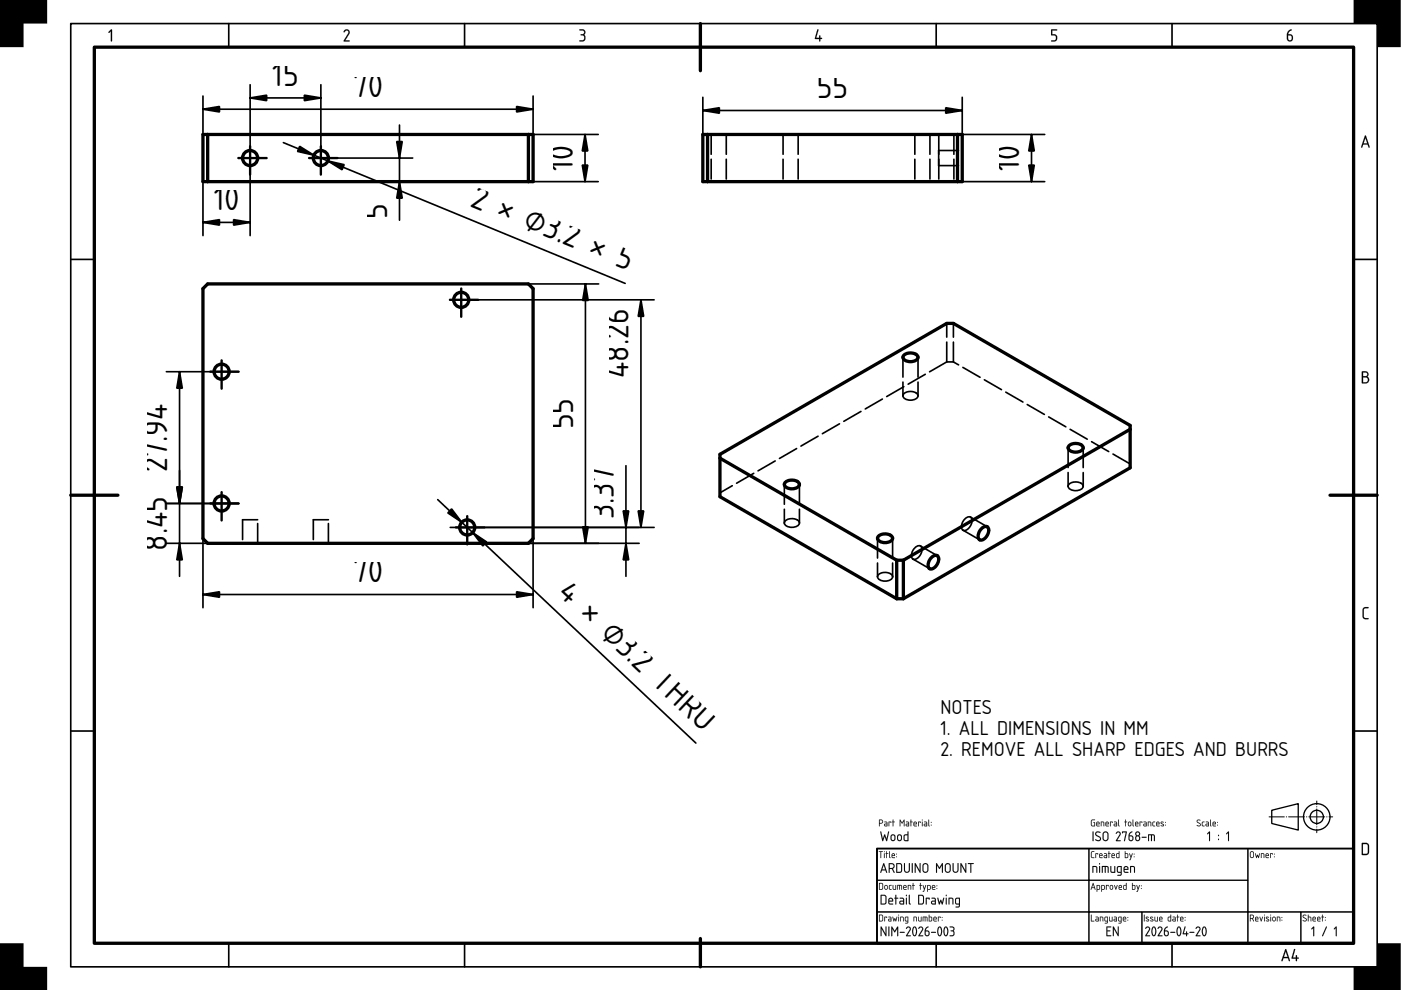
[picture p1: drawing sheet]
<svg xmlns="http://www.w3.org/2000/svg" width="297mm" height="210mm" viewBox="0 0 297 210" stroke-linecap="round" stroke-linejoin="round" font-family="sans-serif">
<defs><g id="words">
<g font-size="6.7">
<text x="57.7" y="18.2">15</text>
<text x="74.9" y="20.6">70</text>
<text x="173.2" y="20.8">55</text>
<text x="121.4" y="36.2" transform="rotate(-90 121.4 36.2)">10</text>
<text x="216.1" y="36.2" transform="rotate(-90 216.1 36.2)">10</text>
<text x="45.3" y="44.6">10</text>
<text x="82.1" y="46.3" transform="rotate(-90 82.1 46.3)">5</text>
<text x="99.5" y="43.6" transform="rotate(22 99.5 43.6)">2 × ⌀3.2 × 5</text>
<text x="133.3" y="80.1" transform="rotate(-90 133.3 80.1)">48.26</text>
<text x="121.5" y="91" transform="rotate(-90 121.5 91)">55</text>
<text x="35.5" y="100" transform="rotate(-90 35.5 100)">27.94</text>
<text x="35.5" y="113.3" transform="rotate(-90 35.5 113.3)">.45</text>
<text x="130.1" y="110.1" transform="rotate(-90 130.1 110.1)">3.37</text>
<text x="35.5" y="116.8" transform="rotate(-90 35.5 116.8)">8</text>
<text x="74.9" y="123.5">70</text>
<text x="118" y="126" transform="rotate(43 118 126)">4 × ⌀3.2 THRU</text>
</g>
<g font-size="4">
<text x="199.4" y="151.4">NOTES</text>
<text x="199.4" y="155.8">1. ALL DIMENSIONS IN MM</text>
<text x="199.4" y="160.2">2. REMOVE ALL SHARP EDGES AND BURRS</text>
</g>
</g></defs>
<g fill="none" stroke="#000" stroke-width=".7">
<path d="M20 10h267v190h-267zM148.5 5v10M43 28.5h70v10h-70zM44 28.5v10M112 28.5v10M149 28.5h55v10h-55zM150 28.5v10M203 28.5v10M44 60.2h68l1 1v53l-1 1h-68l-1-1v-53zM191.7 75.2a2.19 2.19 0 0 1 2.9 .3 1.17 1.17 0 0 1-1.6 1.2 1.15 1.15 0 0 1-1.5-1.2zM152.6 97.1l37.5 21.7M226.7 94.4a2.19 2.19 0 0 1 2.9 .3 1.17 1.17 0 0 1-1.5 1.2 1.15 1.15 0 0 1-1.6-1.2z"/>
<path d="M239.6 91l-48.1 27.8M15 105h10M166.6 102.2a2.19 2.19 0 0 1 2.8 .3 1.17 1.17 0 0 1-1.5 1.1 1.15 1.15 0 0 1-1.5-1.2zM186.3 113.6a2.19 2.19 0 0 1 2.9 .3 1.17 1.17 0 0 1-1.5 1.1 1.15 1.15 0 0 1-1.6-1.1zM190.1 118.8v8.1M190.1 118.8h1.4M191.5 118.8v8.1M197.4 118.3a1.01 1.01 0 0 1 1.5-.3 2.1 2.1 0 0 1-1.5 2.7 1.15 1.15 0 0 1-.3-2zM208 112.2a1.01 1.01 0 0 1 1.5-.4 2.1 2.1 0 0 1-1.5 2.7 1.15 1.15 0 0 1-.3-1.9zM282 105h10M190.1 126.9l-37.5-21.6v-9l48.1-27.7h1.4l37.5 21.6v9l-48.1 27.7M190.1 126.9h1.4"/>
<path d="M148.5 199v6"/>
<circle cx="53" cy="33.5" r="1.6"/>
<circle cx="68" cy="33.5" r="1.6"/>
<circle cx="47" cy="78.8" r="1.6"/>
<circle cx="97.8" cy="63.6" r="1.6"/>
<circle cx="47" cy="106.7" r="1.6"/>
<circle cx="99.1" cy="111.8" r="1.6"/>
</g>
<g fill="none" stroke="#000" stroke-width=".35">
<path d="M15 5h277v200h-277zM48.5 5v5M53 18v32M68 18v19M98.5 5v5M198.5 5v5M248.5 5v5M43 23.2h70M43 20.4v29.6M53 20.8h15M60.1 30.2l72.4 29.9M71.5 38.5h16"/>
<path d="M71.5 33.5h16M84.7 26.5v20.2M113 20.4v18.1h13.8M113 28.5h13.8M124 28.5v10M149 23.4h55M149 20.6v17.9M204 28.5h17.5M204 20.6v17.9h17.5M218.7 28.5v10M15 55h5M43 47.2h10"/>
<path d="M287 55h5M35.3 78.8h15.3M38.1 78.8v43.4M43 61.2v67.7M95.5 63.6h43.2M112 60.2h14.9M113 61.2v67.7M124.1 60.2v55M135.9 63.6v48.2M132.7 98.7v23.5M35.3 115.2h15.3M35.3 106.7h15.3"/>
<path d="M92.8 105.9l54.7 51.6M95.5 111.8h43.2M102.7 115.2h32.8M43 126.1h70M15 155h5M287 155h5M48.5 200v5M98.5 200v5M198.5 200v5M248.5 200v5"/>
</g>
<g fill="#000">
<path d="M0 0h10v5h-5v5h-5zM23.5 6.3l.3 .1v2.2l-.2 .2-.1-.2v-2l-.3 .4-.2-.1zM73 6.5a.64 .64 0 0 1 .9-.2 .64 .64 0 0 1 .1 .9l-.8 1.4h.8l.1 .2h-1.2l.9-1.7a.44 .44 0 0 0-.2-.6 .44 .44 0 0 0-.6 .4l-.1-.2zM122.9 6.2a.75 .75 0 0 1 1 .2 .75 .75 0 0 1-.1 1 .82 .82 0 0 1 .2 1.1 .82 .82 0 0 1-1.2 .2l.1-.1a.76 .76 0 0 0 1-.7l-.1-.3-.7-.1v-.2a.47 .47 0 0 0 .7-.2 .47 .47 0 0 0-.2-.6l-.7-.1zM173.3 6.2l.2 .2-.5 1.6h.7l.1-.5 .1 .5 .4 .2-.4 .1-.1 .5-.1-.5-.9-.1zM222.9 6.3l1.1-.1 .1 .1-.1 .2h-.9v.8a.8 .8 0 0 1 1 .5 .8 .8 0 0 1-.6 1l-.6-.1 .6-.1a.54 .54 0 0 0 .4-.6 .54 .54 0 0 0-.5-.5h-.5zM287 0h10v10h-5v-5h-5zM289.1 128.9l.3-.2h.7v.2l-.7 .1-.2 .2-.1 1.5 .3 .3h.7v.3h-.8l-.4-.4v-1.6zM0 200h5v5h5v5h-10zM292 200h5v10h-10v-5h5z"/>
<path d="M23.5 6.3l.3 .1v2.2l-.2 .2-.1-.2v-2l-.3 .4-.2-.1zM23.5 6.3l-.5 .6h.2l.3-.3 .1 2.2 .1-2.4z"/>
<path d="M73 6.4l.3-.2h.4l.3 .3 .2 .4-1 1.6h.8l.1 .3h-1.1l-.2-.2 1-1.5v-.5a.52 .52 0 0 0-.8 .3l-.2-.2zM73.1 6.3l-.2 .4h.2a.41 .41 0 0 1 .6-.2 .41 .41 0 0 1 .1 .6l-.9 1.7h1.2l-.1-.2h-.8l.8-1.4a.63 .63 0 0 0-.1-.8 .63 .63 0 0 0-.8-.1z"/>
<path d="M122.9 6.2h.8l.2 .2a.62 .62 0 0 1-.1 1h.1a.84 .84 0 0 1 .1 1.2 .84 .84 0 0 1-1.2 .1l1-.3a.6 .6 0 0 0 0-.7 .6 .6 0 0 0-.7-.2v-.2a.49 .49 0 0 0 .6-.1 .49 .49 0 0 0 .1-.6l-.9-.2zM122.9 6.3v.1l.9 .2 .1 .3-.1 .2-.7 .3 .7 .2a.63 .63 0 0 1 0 .8 .63 .63 0 0 1-.8 .2l-.2 .1a.81 .81 0 0 0 1.2-.2 .81 .81 0 0 0-.2-1.1 .71 .71 0 0 0 .1-1 .71 .71 0 0 0-.9-.2z"/>
<path d="M173.3 6.2l.2 .2-.5 1.6h.7l.1-.5 .1 .5 .4 .2-.4 .1-.1 .5-.1-.5h-.8l-.2-.1zM173.3 6.2l-.5 2 .9 .1 .1 .5 .1-.5 .4-.1-.4-.2v-.4h-.2v.4h-.7l.5-1.6z"/>
<path d="M222.9 6.2h1.1l.2 .1-.2 .2h-.9v.8h.6l.4 .4v.6l-.1 .3-.5 .2-.7-.1 .7-.2a.52 .52 0 0 0 .4-.5 .52 .52 0 0 0-.5-.5h-.5zM222.9 6.3v1.2l.9 .1 .1 .6-.2 .3-.8 .2 .6 .1a.79 .79 0 0 0 .6-1 .79 .79 0 0 0-1-.5v-.9l1-.1z"/>
<path d="M273.1 6.6l.6-.4 .1 .2a.79 .79 0 0 0-.6 .9 .75 .75 0 0 1 1 .8 .75 .75 0 0 1-1.2 .5l-.2-.4a1.82 1.82 0 0 1 .3-1.6zM273.1 7.5v.7a.4 .4 0 0 0 .4 .4 .4 .4 0 0 0 .4-.4l-.1-.6z"/>
<path d="M273.1 6.6l.8-.4v.2l-.5 .3-.3 .6h.6l.3 .2a1 1 0 0 1-.1 1.2v-.1a.62 .62 0 0 1-.9 0l-.2-.4a1.84 1.84 0 0 1 .3-1.6zM273.1 6.6h.1a1.89 1.89 0 0 0-.3 1.8 .69 .69 0 0 0 1 .3 .69 .69 0 0 0 .2-1l-.4-.4h-.6l.1-.5 .6-.4v-.1zM273.1 7.5l.1 1 .6-.1a.59 .59 0 0 0-.3-.9zM273.1 7.5l.7 .1a.51 .51 0 0 1 .1 .7 .51 .51 0 0 1-.7 .2z"/>
<path d="M289.4 28.7l.2 .1 .8 2.3-.1 .2-.3-.7h-1l-.2 .7-.2-.1zM289.4 28.8l-.8 2.4h.2l.2-.6h1l.3 .7 .1-.2-.8-2.3zM289.5 29.2l-.4 1.2h.8zM289.5 29.2l.4 1.2h-.8z"/>
<path d="M289.4 28.7l.2 .1 .8 2.3-.1 .2-.3-.7h-1l-.2 .7-.2-.1zM289.5 29.2l-.4 1.2h.8z"/>
<path d="M288.8 78.8l.6-.1a.65 .65 0 0 1 .7 .4 .65 .65 0 0 1-.2 .8 .77 .77 0 0 1 .4 .8 .77 .77 0 0 1-.7 .6h-.8zM289 80v1.1h.5a.52 .52 0 0 0 .5-.6 .52 .52 0 0 0-.5-.5zM289 79v.8h.5a.39 .39 0 0 0 .4-.4 .39 .39 0 0 0-.4-.4z"/>
<path d="M288.8 78.7h.8l.3 .1a.62 .62 0 0 1 0 1.1 .78 .78 0 0 1 .4 .8 .78 .78 0 0 1-.7 .6h-.9zM288.8 78.8v2.4l.8 .1a.76 .76 0 0 0 .7-.6 .76 .76 0 0 0-.4-.8 .63 .63 0 0 0 .2-.8 .63 .63 0 0 0-.7-.4zM289 80v1.1l.9-.2 .1-.4-.1-.3zM289 80h.5a.54 .54 0 0 1 .6 .5 .54 .54 0 0 1-.6 .6h-.5zM289 79v.8l.5-.1a.37 .37 0 0 0 .4-.3 .37 .37 0 0 0-.4-.4zM289 79h.5a.41 .41 0 0 1 .4 .4 .41 .41 0 0 1-.4 .4h-.5z"/>
<path d="M289.1 128.9a1.02 1.02 0 0 1 1.1-.1l-.2 .2h-.6l-.2 .3v1.5l.2 .2 .8 .1-.1 .2h-.8l-.4-.3v-1.7zM289.1 128.9l-.2 .4v1.6l.4 .3h.8v-.1l-.7-.1-.3-.3v-1.5l.3-.2 .7-.1v-.2h-.7z"/>
<path d="M186.5 173.9v.6h.3a.29 .29 0 0 0 .3-.3 .29 .29 0 0 0-.3-.3zM186.4 173.8h.4a.43 .43 0 0 1 .4 .4 .43 .43 0 0 1-.4 .4h-.3v.5l-.1 .1zM187.6 174.8l.1 .3h.3v-.3zM187.5 174.2h.5l.1 .3v.7h-.4a.29 .29 0 0 1-.3-.3 .29 .29 0 0 1 .3-.3h.3v-.2zM188.4 174.2l.6 .1-.1 .2-.1-.2h-.3v.9zM189.3 173.8l.1 .4 .3 .1h-.3l-.1 .9v-.9h-.2l.2-.1zM190.8 173.8l.5 .6 .5-.6v1.4l-.2-.1v-1l-.3 .5-.4-.5v1l-.1 .1zM192.2 174.8v.3h.4v-.3zM192.1 174.2h.5l.1 .3v.7h-.4a.29 .29 0 0 1-.3-.3 .29 .29 0 0 1 .3-.3h.3v-.2zM193.1 173.8l.1 .4 .3 .1h-.3l-.1 .9v-.9h-.2l.2-.1zM193.9 174.4l-.1 .2h.5l-.2-.2zM193.8 174.3a.36 .36 0 0 1 .5 0 .36 .36 0 0 1 0 .5h-.5l.1 .2 .5 .1-.4 .1a.57 .57 0 0 1-.2-.9zM194.7 174.2l.5 .1v.2l-.1-.2h-.3l-.1 .9zM195.5 174.2l.1 .1-.1 .9zM195.5 173.9a.09 .09 0 0 1 .1 0 .09 .09 0 0 1-.1 0zM196 174.8l.1 .3h.3v-.3zM195.9 174.2h.5l.2 .3-.1 .7h-.4a.29 .29 0 0 1-.3-.3 .29 .29 0 0 1 .3-.3h.3v-.2zM196.9 173.8h.1l.1 1.4-.3-.2zM197.4 174.9l.1 .1zM197.4 174.3l.1 .1z"/>
<path d="M186.5 173.9v.6h.3a.28 .28 0 0 0 .3-.3 .28 .28 0 0 0-.3-.3zM186.5 173.9h.3a.3 .3 0 0 1 .3 .3 .3 .3 0 0 1-.3 .3h-.3zM186.4 173.8h.6l.2 .4-.2 .4h-.5l-.1 .6zM186.4 173.8v1.4l.1-.6h.5l.2-.4-.2-.4zM187.6 174.8l.1 .2 .3 .1v-.3zM187.6 174.8h.4v.3l-.4-.1zM187.5 174.2h.5l.2 .3-.1 .7h-.4a.3 .3 0 0 1-.3-.3 .3 .3 0 0 1 .3-.3h.3v-.2l-.5-.1zM187.5 174.2l.5 .2v.2h-.3a.28 .28 0 0 0-.3 .3 .28 .28 0 0 0 .3 .3h.4v-.7l-.1-.3zM188.4 174.2l.6 .1-.1 .2-.1-.2h-.3v.9zM188.4 174.2l.1 1v-.9h.3l.1 .2 .1-.2zM189.3 173.8h.1v.4l.3 .1h-.3l-.1 .9v-.9h-.2l.2-.1zM189.3 173.8v.4l-.2 .1h.2v.9l.1-.9h.3l-.3-.1zM190.8 173.8l.5 .6 .5-.6v1.4l-.2-.1v-1l-.3 .5-.4-.5v1l-.1 .1zM190.8 173.8v1.4l.1-1.1 .4 .5 .3-.5 .1 1.1v-1.4l-.4 .6zM192.2 174.8l.1 .2 .3 .1v-.3zM192.2 174.8h.4v.3l-.4-.1zM192.1 174.2h.5l.1 .3v.7h-.4a.3 .3 0 0 1-.3-.3 .3 .3 0 0 1 .3-.3h.3v-.2l-.5-.1zM192.1 174.2l.5 .2v.2h-.3a.28 .28 0 0 0-.3 .3 .28 .28 0 0 0 .3 .3h.4v-.7l-.1-.3zM193.1 173.8h.1v.4l.3 .1h-.3l-.1 .9v-.9h-.2l.2-.1zM193.1 173.8v.4l-.2 .1h.2v.9l.1-.9h.3l-.3-.1zM193.9 174.4l-.1 .2h.5l-.2-.2zM193.9 174.4a.23 .23 0 0 1 .3 0 .23 .23 0 0 1 .1 .2h-.5zM193.8 174.3a.36 .36 0 0 1 .5 0 .36 .36 0 0 1 0 .5h-.5l.1 .2 .5 .1-.4 .1a.58 .58 0 0 1-.2-.9zM193.8 174.3l-.1 .2 .1 .6 .6 .1-.6-.3v-.1l.6-.1-.1-.4zM194.7 174.2l.5 .1v.2l-.1-.2h-.3l-.1 .9zM194.7 174.2v1l.1-.9h.3l.1 .2v-.2zM195.5 174.2l.1 .1-.1 .9zM195.5 174.2v1zM195.5 173.9a.1 .1 0 0 1 .2 0 .1 .1 0 0 1-.2 0zM195.5 173.8l.1 .1zM196 174.8l.1 .2 .3 .1v-.3zM196 174.8h.4v.3l-.4-.1zM195.9 174.2h.5l.2 .3v.7h-.5a.3 .3 0 0 1-.3-.3 .3 .3 0 0 1 .3-.3h.3v-.2l-.5-.1zM195.9 174.2l.5 .2v.2h-.3a.28 .28 0 0 0-.2 .3 .28 .28 0 0 0 .2 .3h.4l.1-.7-.2-.3zM196.9 173.8h.1l.1 1.4-.3-.2zM196.9 173.8l-.1 1.2 .3 .2zM197.4 174.9l.1 .1zM197.4 174.9l.1 .1zM197.4 174.3l.1 .2zM197.4 174.3l.1 .1z"/>
<path d="M186.7 176.3l.1 .1 .4 1.5 .4-1 .4 1 .3-1.5 .2-.1-.4 2h-.2l-.3-1-.3 1h-.2zM186.7 176.3l.4 2h.2l.3-1 .3 1h.1l.5-2-.2 .1-.3 1.5-.4-1-.4 1-.4-1.5zM189.1 177.2v.8l.4 .1 .1-.8-.2-.2zM189.1 177.2h.5l.1 .6a.33 .33 0 0 1-.3 .4 .33 .33 0 0 1-.4-.4zM189 177l.5-.1 .3 .3v.8l-.3 .3h-.4l-.3-.3v-.6zM189 177l-.2 .8a.5 .5 0 0 0 .5 .5 .5 .5 0 0 0 .5-.5l-.1-.8-.4-.1zM190.5 177.2l-.1 .8 .5 .1 .1-.8-.2-.2zM190.5 177.2h.4l.1 .6a.33 .33 0 0 1-.3 .4 .33 .33 0 0 1-.3-.4zM190.4 177l.5-.1 .3 .3v.8l-.3 .3h-.4l-.3-.3v-.6zM190.4 177l-.2 .8a.5 .5 0 0 0 .5 .5 .5 .5 0 0 0 .5-.5l-.1-.8-.4-.1zM191.8 177.2a.58 .58 0 0 0 0 .7 .58 .58 0 0 0 .6 .2v-1zM191.9 177.1h.5v1.1h-.3a.6 .6 0 0 1-.2-1.1zM191.7 177l.7-.1v-.5l.2-.1v2h-.8l-.2-.2zM191.7 177l-.1 1.1 .3 .2h.7v-2l-.2 .1v.5z"/>
<path d="M186.7 176.3l.1 .1 .4 1.5 .4-1 .4 1 .3-1.5 .2-.1-.4 2h-.2l-.3-1-.3 1h-.2zM189.1 177.2l-.1 .6a.32 .32 0 0 0 .4 .3 .32 .32 0 0 0 .2-.3l-.1-.6zM189 177l.3-.1 .4 .1 .1 .8a.51 .51 0 0 1-.5 .5 .51 .51 0 0 1-.5-.5v-.6zM190.5 177.2l-.1 .6a.32 .32 0 0 0 .3 .3 .32 .32 0 0 0 .3-.3l-.1-.6zM190.4 177l.3-.1 .4 .1 .1 .8a.51 .51 0 0 1-.5 .5 .51 .51 0 0 1-.5-.5v-.6zM191.9 177.1l-.1 .1a.59 .59 0 0 0 0 .7 .59 .59 0 0 0 .6 .2v-1zM191.7 177l.7-.1v-.5l.2-.1v2h-.8l-.2-.2z"/>
<path d="M231.7 176.3l.2 .1-.2 1.9zM232.3 176.4a.6 .6 0 0 1 1 .2h-.1a.46 .46 0 0 0-.5-.1 .46 .46 0 0 0-.3 .5l.7 .3a.56 .56 0 0 1 .2 .9 .56 .56 0 0 1-.8 .1l-.3-.2 .1-.1a.45 .45 0 0 0 .6 .2 .45 .45 0 0 0 .3-.5l-.9-.6-.1-.3zM234.1 176.6l-.1 1.2a.42 .42 0 0 0 .4 .3 .42 .42 0 0 0 .4-.4v-1l-.3-.2zM234 176.5a.62 .62 0 0 1 .6-.2 .62 .62 0 0 1 .4 .6v.8a.62 .62 0 0 1-.6 .6 .62 .62 0 0 1-.6-.5v-1.1zM236.7 176.5a.52 .52 0 0 1 .7-.1 .52 .52 0 0 1 .1 .7l-.6 1.1h.6l.1 .1h-1l.8-1.5-.3-.3-.5 .3zM237.9 176.3l1 .1-.5 1.9-.1-.1 .4-1.7h-.6l-.1 .2zM239.5 176.6l.6-.3-.6 .8a.6 .6 0 0 1 .8 .6 .6 .6 0 0 1-.9 .5l-.1-.3a1.45 1.45 0 0 1 .2-1.3zM239.5 177.3v.6a.32 .32 0 0 0 .3 .3 .32 .32 0 0 0 .3-.3l-.1-.5zM240.8 177.7a.4 .4 0 0 0 .8 0 .4 .4 0 0 0-.8 0zM240.9 176.8a.32 .32 0 0 0 .6 0 .32 .32 0 0 0-.6 0zM240.9 176.4a.52 .52 0 0 1 .7 .1 .52 .52 0 0 1-.1 .7 .61 .61 0 0 1 .2 .9 .61 .61 0 0 1-1 0 .61 .61 0 0 1 .2-.9l-.2-.4zM242.1 177.5h1l-.9 .1zM243.4 176.9l1.3 .1 .2 .3-.1 1-.1-.1-.1-1-.4-.1-.1 1.2-.1-1.2h-.4v1.1l-.2 .1z"/>
<path d="M231.7 176.3l.2 .1v1.8l-.2 .2-.1-.2zM231.7 176.3v2l.1-1.9zM232.3 176.4a.6 .6 0 0 1 1 .2h-.1a.45 .45 0 0 0-.5-.1 .45 .45 0 0 0-.2 .5l.9 .6-.1 .6a.68 .68 0 0 1-1.1-.2l.8 .1 .2-.3-1-.8zM232.4 176.4l-.2 .4 .1 .3 .9 .5a.44 .44 0 0 1-.3 .6 .44 .44 0 0 1-.5-.2h-.2l.1 .1a.6 .6 0 0 0 .8 .2 .6 .6 0 0 0 .2-.8l-.9-.7 .2-.3 .6 .1 .1-.2-.6-.1zM234.1 176.6l-.1 .3v1l.2 .2 .5-.1a1.42 1.42 0 0 0 .1-1.3l-.3-.2zM234.1 176.6l.3-.1 .3 .1a1.48 1.48 0 0 1 .1 1.3l-.4 .3-.4-.3v-1zM233.9 176.4l.5-.1 .4 .1 .2 .3v1a.63 .63 0 0 1-.6 .7 .63 .63 0 0 1-.6-.6v-1.1zM234 176.5l-.2 .4v.9l.2 .4a.67 .67 0 0 0 .8 0l.2-.3v-1a.62 .62 0 0 0-.4-.6 .62 .62 0 0 0-.6 .2zM236.7 176.5l.6-.2 .3 .3-.1 .5-.6 1h.6l.1 .2h-1l.8-1.5-.3-.3-.5 .3zM236.8 176.4l-.2 .4 .5-.3 .3 .3-.8 1.5h1l-.1-.1h-.7l.7-1.1a.5 .5 0 0 0-.1-.7 .5 .5 0 0 0-.6 0zM237.9 176.3l1 .1-.5 2-.1-.2 .4-1.7h-.6l-.1 .2zM237.9 176.3l.1 .4 .1-.2h.6l-.4 1.7 .1 .1 .5-1.9zM239.5 176.6l.6-.3-.6 .8 .7 .2 .1 .6-.2 .3-.3 .2-.4-.2-.1-.3a1.47 1.47 0 0 1 .2-1.3zM239.5 176.6a1.51 1.51 0 0 0-.2 1.4 .59 .59 0 0 0 .8 .1 .59 .59 0 0 0 .1-.8 .59 .59 0 0 0-.7-.2l.1-.3 .5-.5zM239.5 177.3l.1 .8h.4a.47 .47 0 0 0-.2-.8zM239.5 177.3l.5 .1a.41 .41 0 0 1 .1 .6 .41 .41 0 0 1-.5 .1zM241 177.4a.44 .44 0 0 0 .2 .7h.2a.4 .4 0 0 0 .1-.6 .4 .4 0 0 0-.5-.1zM241 177.4h.4a.41 .41 0 0 1 .1 .5 .41 .41 0 0 1-.5 .2l-.1-.2zM240.9 176.8a.3 .3 0 0 0 .6 0 .3 .3 0 0 0-.6 0zM240.9 176.8a.33 .33 0 0 1 .6 0 .33 .33 0 0 1-.6 0zM240.9 176.4a.53 .53 0 0 1 .7 .1 .53 .53 0 0 1-.1 .7 .62 .62 0 0 1 .2 .9 .62 .62 0 0 1-1 0 .62 .62 0 0 1 .2-.9l-.2-.4zM240.9 176.4l-.2 .4 .2 .4a.75 .75 0 0 0 0 1l.3 .1 .3-.1a.73 .73 0 0 0 0-1 .52 .52 0 0 0 0-.9zM242.1 177.4h.9l.1 .1-.9 .1zM242.1 177.5l.1 .1 .9-.1zM243.4 176.9l1.3 .1 .2 .3-.1 1-.2-.1v-1l-.4-.1-.1 1.3-.1-.2v-1.1h-.4v1.1l-.2 .1zM243.5 176.9l-.1 1.4 .2-.1v-1.1h.4l.1 1.2 .1-1.2h.4l.1 1.1 .1 .1v-1l-.1-.3z"/>
<path d="M231.4 173.9l.8-.1-.1 .1h-.5l-.2 .2 .2 .9 .4 .1v-.6l-.2-.1h.4v.8h-.7l-.2-.2zM231.4 173.9l-.1 1.1 .2 .2h.6v-.8h-.3l.2 .1v.6h-.4l-.2-1 .2-.2 .5-.1zM232.6 174.4v.2h.4l-.1-.2zM232.6 174.4a.23 .23 0 0 1 .3 0 .23 .23 0 0 1 .1 .2h-.4zM232.5 174.3a.36 .36 0 0 1 .5 0 .36 .36 0 0 1 .1 .5h-.5v.2l.6 .1-.5 .1a.58 .58 0 0 1-.2-.9zM232.6 174.3l-.2 .2 .1 .6 .6 .1-.5-.3v-.1l.5-.1v-.4zM233.4 174.2l.7 .1v.9l-.1-.1-.1-.7-.4-.1v.8l-.1 .1zM233.4 174.2v1l.1-.9 .4 .1 .2 .8-.1-.9zM234.6 174.4l-.1 .2h.4l-.1-.2zM234.5 174.4a.23 .23 0 0 1 .3 0 .23 .23 0 0 1 .1 .2h-.4zM234.5 174.3a.36 .36 0 0 1 .5 0 .36 .36 0 0 1 0 .5h-.5l.1 .2 .5 .1-.4 .1a.58 .58 0 0 1-.2-.9zM234.5 174.3l-.1 .2v.6l.7 .1-.6-.3v-.1l.6-.1-.1-.4zM235.4 174.2l.5 .1v.2l-.1-.2h-.3l-.1 .9zM235.4 174.2v1l.1-.9h.3l.1 .2v-.2zM236.3 174.8v.2l.4 .1v-.3zM236.3 174.8h.4v.3l-.4-.1zM236.2 174.2h.5l.1 .3v.7h-.4a.3 .3 0 0 1-.3-.3 .3 .3 0 0 1 .3-.3h.3v-.2l-.5-.1zM236.2 174.2l.5 .2v.2h-.3a.28 .28 0 0 0-.3 .3 .28 .28 0 0 0 .3 .3h.4v-.7l-.1-.3zM237.1 173.8h.2v1.4l-.2-.2zM237.1 173.8v1.2l.2 .2zM238.6 173.8h.1v.4l.3 .1h-.3l-.1 .9-.1-.9h-.1l.1-.1zM238.6 173.8v.4l-.2 .1h.2v.9l.1-.9h.3l-.3-.1zM239.4 174.4l-.1 .5 .3 .1 .1-.5zM239.4 174.4h.3v.4a.23 .23 0 0 1-.2 .3 .23 .23 0 0 1-.2-.2zM239.3 174.3l.3-.1 .2 .2v.6l-.2 .2h-.2l-.2-.2zM239.3 174.3l-.1 .5a.35 .35 0 0 0 .3 .4 .35 .35 0 0 0 .4-.3l-.1-.6zM240.1 173.8h.2v1.4l-.2-.2zM240.2 173.8l-.1 1.2 .2 .2zM240.8 174.4v.2h.4l-.1-.2zM240.8 174.4a.23 .23 0 0 1 .3 0 .23 .23 0 0 1 .1 .2h-.4zM240.8 174.3a.36 .36 0 0 1 .5 0 .36 .36 0 0 1 0 .5h-.5v.2l.6 .1-.5 .1a.58 .58 0 0 1-.1-.9zM240.8 174.3l-.1 .2v.6l.6 .1-.5-.3v-.1l.5-.1v-.4zM241.6 174.2l.6 .1-.1 .2v-.2h-.3l-.1 .9zM241.6 174.2l.1 1v-.9h.4v.2l.1-.2zM242.6 174.8v.2l.4 .1v-.3zM242.6 174.8h.4v.3l-.4-.1zM242.5 174.2h.5l.1 .3v.7h-.4a.3 .3 0 0 1-.3-.3 .3 .3 0 0 1 .3-.3h.3l-.1-.2-.4-.1zM242.5 174.2l.5 .2v.2h-.3a.28 .28 0 0 0-.3 .3 .28 .28 0 0 0 .3 .3h.4v-.7l-.2-.3zM243.4 174.2l.6 .1 .1 .9-.2-.1v-.7l-.4-.1v.8l-.1 .1zM243.4 174.2v1l.1-.9 .4 .1 .2 .8-.1-.9zM244.4 174.3l.5-.1-.4 .3v.5l.4 .1v.1h-.4l-.2-.2zM244.4 174.3l-.1 .5a.31 .31 0 0 0 .2 .4 .31 .31 0 0 0 .4-.1l-.4-.1v-.5l.4-.3zM245.3 174.4v.2h.4l-.1-.2zM245.3 174.4a.23 .23 0 0 1 .3 0 .23 .23 0 0 1 .1 .2h-.4zM245.2 174.3h.1a.36 .36 0 0 1 .4 0 .36 .36 0 0 1 .1 .5h-.5v.2l.6 .1-.5 .1a.58 .58 0 0 1-.2-.9zM245.3 174.3l-.2 .2 .1 .6 .6 .1-.5-.3v-.1l.5-.1v-.4zM246.1 174.3h.6l-.5 .2 .6 .4a.35 .35 0 0 1-.3 .3 .35 .35 0 0 1-.4-.2l.5-.1-.5-.3zM246.1 174.3v.3l.6 .3-.6 .2 .6 .1 .1-.4-.6-.3 .5-.2zM247 174.9l.2 .1zM247.1 174.9l.1 .1zM247 174.3l.2 .2zM247.1 174.3l.1 .1z"/>
<path d="M231.4 173.9l.7-.1-.5 .1-.2 .2 .2 1h.4v-.6l-.2-.1h.4l-.1 .8h-.6l-.2-.2zM232.6 174.4v.2h.4l-.1-.2zM232.5 174.3a.36 .36 0 0 1 .5 0 .36 .36 0 0 1 .1 .5h-.5v.2l.5 .1-.4 .1a.57 .57 0 0 1-.2-.9zM233.4 174.2l.6 .1 .1 .9-.1-.1-.1-.7-.4-.1v.8l-.1 .1zM234.6 174.4l-.1 .2h.4l-.1-.2zM234.5 174.3a.36 .36 0 0 1 .5 0 .36 .36 0 0 1 0 .5h-.5v.2l.6 .1-.4 .1a.57 .57 0 0 1-.2-.9zM235.4 174.2l.5 .1v.2l-.1-.2h-.3l-.1 .9zM236.3 174.8v.3h.4v-.3zM236.2 174.2h.5l.1 .3v.7h-.4a.29 .29 0 0 1-.3-.3 .29 .29 0 0 1 .3-.3h.3v-.2zM237.1 173.8h.1l.1 1.4-.2-.2zM238.6 173.8l.1 .4 .3 .1h-.3l-.1 .9-.1-.9h-.1l.1-.1zM239.4 174.4l-.1 .5a.22 .22 0 0 0 .2 .2 .22 .22 0 0 0 .2-.3v-.4zM239 174.7a.5 .5 0 0 1 1 0 .5 .5 0 0 1-1 0zM240.2 173.8h.1v1.4l-.2-.2zM240.8 174.4v.2h.4l-.1-.2zM240.8 174.3a.36 .36 0 0 1 .4 0 .36 .36 0 0 1 .1 .5h-.5v.2l.6 .1-.5 .1a.57 .57 0 0 1-.1-.9zM241.6 174.2l.6 .1-.1 .2v-.2h-.3l-.1 .9zM242.6 174.8v.3h.4v-.3zM242.5 174.2h.4l.2 .3v.7h-.4a.29 .29 0 0 1-.3-.3 .29 .29 0 0 1 .3-.3h.3v-.2zM243.4 174.2l.6 .1 .1 .9-.2-.1v-.7l-.4-.1v.8l-.1 .1zM244.4 174.3l.5-.1-.4 .2v.5l.4 .2a.36 .36 0 0 1-.4 .1 .36 .36 0 0 1-.2-.4zM245.3 174.4v.2h.4l-.1-.2zM245.3 174.3a.36 .36 0 0 1 .4 0 .36 .36 0 0 1 .1 .5h-.5v.2l.6 .1-.5 .1a.57 .57 0 0 1-.1-.9zM246.1 174.3h.6l-.5 .2 .6 .4a.38 .38 0 0 1-.3 .3 .38 .38 0 0 1-.4-.2l.6-.1-.6-.3zM247.1 174.9l.1 .1zM247.1 174.3l.1 .1z"/>
<path d="M253.8 173.9l.5-.1 .2 .1-.1 .1a.32 .32 0 0 0-.3-.1 .32 .32 0 0 0-.2 .3l.7 .5-.1 .4a.39 .39 0 0 1-.4 .1 .39 .39 0 0 1-.3-.3l.5 .2 .1-.3-.6-.5zM253.8 173.9v.4l.7 .5-.2 .3-.5-.2v.2a.41 .41 0 0 0 .6 .1 .41 .41 0 0 0 0-.7l-.5-.2v-.2l.6-.2zM254.9 174.3l.5-.1-.4 .3v.5l.4 .1v.1h-.4l-.2-.2zM254.9 174.3l-.1 .5a.31 .31 0 0 0 .2 .4 .31 .31 0 0 0 .4-.1l-.4-.1-.1-.5 .5-.3zM255.8 174.8v.2l.4 .1v-.3zM255.8 174.8h.4v.3l-.4-.1zM255.7 174.2h.4l.2 .3v.7h-.4a.3 .3 0 0 1-.3-.3 .3 .3 0 0 1 .3-.3h.3l-.1-.2-.4-.1zM255.7 174.2l.5 .2v.2h-.3a.28 .28 0 0 0-.3 .3 .28 .28 0 0 0 .3 .3h.4v-.7l-.2-.3zM256.6 173.8h.1l.1 1.4-.2-.2zM256.6 173.8v1.2l.2 .2zM257.3 174.4l-.1 .2h.5l-.2-.2zM257.3 174.4a.23 .23 0 0 1 .3 0 .23 .23 0 0 1 .1 .2h-.5zM257.2 174.3a.36 .36 0 0 1 .5 0 .36 .36 0 0 1 0 .5h-.5l.1 .2 .5 .1-.4 .1a.58 .58 0 0 1-.2-.9zM257.2 174.3l-.1 .2 .1 .6 .6 .1-.6-.3v-.1l.6-.1-.1-.4zM258.1 174.9l.1 .1zM258.1 174.9l.1 .1zM258.1 174.3l.1 .2zM258.1 174.3l.1 .1z"/>
<path d="M253.8 173.9l.5-.1 .2 .1-.1 .1a.32 .32 0 0 0-.3-.1 .32 .32 0 0 0-.2 .3l.5 .3a.38 .38 0 0 1 0 .6 .38 .38 0 0 1-.6-.2 .37 .37 0 0 0 .6-.1l-.6-.5zM254.9 174.3l.5-.1-.4 .2-.1 .5 .5 .2a.36 .36 0 0 1-.4 .1 .36 .36 0 0 1-.2-.4zM255.8 174.8v.3h.4v-.3zM255.7 174.2h.4l.2 .3v.7h-.4a.29 .29 0 0 1-.3-.3 .29 .29 0 0 1 .3-.3h.3l-.1-.2zM256.6 173.8h.1l.1 1.4-.2-.2zM257.3 174.4l-.1 .2h.5l-.2-.2zM257.2 174.3a.36 .36 0 0 1 .5 0 .36 .36 0 0 1 0 .5h-.5l.1 .2 .5 .1-.4 .1a.57 .57 0 0 1-.2-.9zM258.1 174.9l.1 .1zM258.1 174.3l.1 .1z"/>
<path d="M256.3 176.3l.3 .1-.2 2-.1-.2 .1-1.6-.3 .3-.2-.1zM256.3 176.3l-.4 .5h.2l.3-.2v1.7l.1-1.9zM258.3 177.8h.1v.3h-.1zM258.3 177.9v.2h.1v-.2zM258.3 177h.1v.3h-.1zM258.3 177v.2h.1v-.2zM260.4 176.3l.2 .1-.1 2-.1-.2v-1.6l-.3 .3-.2-.1zM260.4 176.3l-.4 .5h.1l.3-.2 .1 1.7 .1-1.9z"/>
<path d="M256.3 176.3l.2 .1-.1 1.9-.1-1.7-.2 .3-.2-.1zM258.3 177.9h.1v.2h-.1zM258.3 177h.1v.3h-.1zM260.4 176.3l.2 .1-.1 1.9-.1-1.7-.3 .3-.1-.1z"/>
<path d="M186.3 180.5h.9l-.4 .1-.1 1.3v-1.3h-.4zM186.3 180.5l.4 .1v1.3l.1-1.3 .4-.1zM187.4 180.9l.2 .1-.1 .9zM187.4 180.9l.1 1zM187.4 180.6a.1 .1 0 0 1 .2 0 .1 .1 0 0 1-.2 0zM187.4 180.5l.1 .2zM187.9 180.5l.2 .1-.1 .3 .3 .1-.3 .1v.8l-.1-.8-.1-.1 .1-.1zM187.9 180.5v.4l-.1 .1h.1l.1 .9v-.9h.3l-.3-.1zM188.5 180.5l.2 .1v1.3l-.2-.2zM188.6 180.5l-.1 1.2 .2 .2zM189.2 181.1v.3h.4l-.1-.3zM189.2 181.1a.23 .23 0 0 1 .3 0 .23 .23 0 0 1 .1 .3h-.4zM189.2 181a.36 .36 0 0 1 .5 0 .36 .36 0 0 1 0 .5h-.5v.2l.6 .2h-.5a.58 .58 0 0 1-.1-.9zM189.2 181l-.2 .3 .1 .5 .6 .1-.5-.3v-.1h.5v-.5zM190 181.6l.2 .2zM190.1 181.6l.1 .1zM190 181l.2 .2zM190.1 181l.1 .2z"/>
<path d="M186.3 180.5h.9l-.4 .1-.1 1.3v-1.3zM187.4 180.9l.2 .1-.1 .9zM187.4 180.6a.1 .1 0 0 1 .2 0 .1 .1 0 0 1-.2 0zM187.9 180.5l.1 .4 .3 .1-.3 .1v.8l-.1-.8-.1-.1 .1-.1zM188.5 180.5l.2 .1v1.3l-.2-.2zM189.2 181.1v.3h.4l-.1-.3zM189.2 181a.36 .36 0 0 1 .4 0 .36 .36 0 0 1 .1 .5h-.5v.2l.6 .2h-.5a.57 .57 0 0 1-.1-.9zM190 181.6l.2 .1zM190 181l.2 .2z"/>
<path d="M186.5 194.1v1.1h.4l.2-.2v-.8zM186.4 193.9h.6l.2 .2v.9l-.2 .3h-.6zM187.5 194.4h.6l-.1 .2-.1-.1h-.3v.9zM188.5 195v.2h.4v-.3zM188.4 194.4h.4l.2 .2v.7l-.4 .1a.29 .29 0 0 1-.3-.3 .29 .29 0 0 1 .3-.3h.3l-.1-.2zM189.2 194.4l.3 .7 .2-.5 .2 .5 .3-.7-.2 1-.3-.5-.2 .5zM190.5 194.4h.1l-.1 1zM190.5 194a.09 .09 0 0 1 .1 0 .09 .09 0 0 1-.1 0zM190.9 194.4h.6l.1 .9h-.1l-.1-.8h-.4v.8h-.1zM192 194.5v.6l.4 .1v-.7zM191.9 194.4h.6l.1 1.1a.36 .36 0 0 1-.7 .2l.5-.1v-.2l-.4-.1-.1-.1zM193.7 194.4h.6l.1 .9h-.1l-.1-.8h-.4v.8h-.1zM194.7 194.4l.2 .8h.3v-.8h.2v.9h-.7zM195.7 194.4h.8l.1 .9h-.1v-.8h-.3l-.1 .9v-.9h-.3v.8h-.2zM197 194.5v.7h.5v-.6zM196.9 193.9l.2 .5 .5 .1v.6l-.1 .2h-.6zM198.1 194.6l-.1 .2h.5l-.2-.3zM198 194.4a.36 .36 0 0 1 .5 0 .36 .36 0 0 1 0 .5h-.5l.1 .3 .5 .1-.4 .1a.57 .57 0 0 1-.2-1zM198.9 194.4h.5v.2l-.1-.1h-.3l-.1 .9zM199.7 195l.1 .2zM199.7 194.4l.1 .2z"/>
<path d="M186.5 194.1v1.1h.4l.2-.2v-.8zM186.5 194.1l.6 .1v.8l-.1 .2h-.5zM186.4 193.9h.6l.2 .2v.9l-.2 .4h-.6zM186.4 193.9v1.4h.6l.2-.3v-.9l-.2-.1zM187.5 194.4h.6l-.1 .2-.1-.1h-.3v.9zM187.5 194.4l.1 1v-.9h.3l.1 .1 .1-.2zM188.5 195v.2h.4v-.3zM188.4 195l.5-.1v.3h-.4zM188.4 194.4h.4l.2 .2v.8h-.4a.3 .3 0 0 1-.3-.3 .3 .3 0 0 1 .3-.3h.3l-.1-.2-.4-.1zM188.4 194.4l.5 .2v.2h-.3a.28 .28 0 0 0-.3 .3 .28 .28 0 0 0 .3 .3l.4-.1v-.7l-.2-.2zM189.2 194.4h.2l.1 .7 .2-.5 .2 .5 .3-.7-.2 1-.3-.5-.2 .5zM189.2 194.4l.3 .9 .2-.4 .3 .4 .2-.9-.3 .7-.2-.4-.2 .4zM190.5 194.4h.1l-.1 1zM190.5 194.4v1zM190.5 194a.1 .1 0 0 1 .2 0 .1 .1 0 0 1-.2 0zM190.5 193.9l.1 .2zM190.9 194.4h.6l.1 .9h-.2v-.8h-.4v.8h-.1zM190.9 194.4v.9l.1-.8h.4l.2 .8-.1-.8zM192 194.5v.6l.4 .1v-.7zM192 194.5h.4v.7h-.4zM191.9 194.4h.7v1.1l-.2 .3-.5-.1 .5-.1v-.2h-.4l-.1-.2zM191.9 194.4v.8l.1 .1 .4 .1v.1l-.5 .2a.41 .41 0 0 0 .7-.2l-.1-1.1zM193.7 194.4h.6l.1 .9h-.1l-.1-.8h-.4v.8h-.1zM193.7 194.4v.9l.1-.8h.4l.2 .8-.1-.8zM194.7 194.4h.1v.7l.4 .1v-.8h.2v1l-.7-.1zM194.7 194.4v.9h.7v-.9l-.1 .8h-.4l-.1-.1zM195.7 194.4h.9v.9h-.1v-.8h-.3l-.1 .9v-.9h-.3v.8l-.2 .1zM195.7 194.4v.9l.1-.8h.3v.9l.1-.9h.3l.1 .8-.1-.9zM197 194.5v.7h.4l.1-.6zM197 194.5l.5 .1v.6h-.5zM196.9 193.9l.2 .1v.4h.4l.1 .1v.7l-.1 .2-.6-.1zM196.9 193.9v1.4h.6l.1-.2v-.6l-.6-.1zM198.1 194.6l-.1 .2h.5l-.2-.3zM198.1 194.6a.23 .23 0 0 1 .3-.1 .23 .23 0 0 1 .1 .3h-.5zM198 194.4a.36 .36 0 0 1 .5 0 .36 .36 0 0 1 0 .5h-.5l.1 .3 .5 .1-.4 .1a.58 .58 0 0 1-.2-1zM198 194.5l-.1 .2 .1 .6h.6l-.6-.2v-.2h.6l-.1-.4zM198.9 194.4h.5v.2l-.1-.1h-.3l-.1 .9zM198.9 194.4v1l.1-.9h.3l.1 .1v-.2zM199.7 195l.1 .2zM199.7 195l.1 .2zM199.7 194.4l.1 .2zM199.7 194.5l.1 .1z"/>
<path d="M186.5 187.3v1.2h.4l.2-.2v-.8zM186.4 187.2h.6l.2 .2v.9l-.2 .3h-.6zM187.7 187.8l-.1 .5a.22 .22 0 0 0 .3 .2 .22 .22 0 0 0 .2-.2l-.1-.5zM187.4 188.1a.47 .47 0 0 1 .9 0 .47 .47 0 0 1-.9 0zM188.5 187.7l.5-.1-.3 .2-.1 .5 .4 .3a.36 .36 0 0 1-.4 0 .36 .36 0 0 1-.1-.3zM189.3 187.7l.2 .8h.3v-.8h.2v.9h-.7zM190.3 187.6l.9 .1v.9h-.1v-.8h-.3l-.1 .8v-.8h-.3v.8h-.1zM191.7 187.9l-.1 .2h.5l-.1-.3zM191.6 187.7a.36 .36 0 0 1 .5 0 .36 .36 0 0 1 .1 .5h-.6l.1 .3 .5 .1h-.4a.57 .57 0 0 1-.2-.9zM192.5 187.6l.6 .1 .1 .9-.1-.1-.1-.7h-.4v.8h-.1zM193.5 187.2l.2 .4 .3 .1-.3 .1-.1 .8-.1-.8-.1-.1 .1-.1zM195.1 187.2l.1 .4 .3 .1-.3 .1-.1 .8v-.8l-.2-.1 .2-.1zM195.6 187.7l.4 .7 .2-.7h.2l-.6 1.4-.2-.1 .3-.4zM196.7 187.8v.7h.4l.1-.6zM196.6 187.7l.4-.1a.54 .54 0 0 1 .3 .7 .54 .54 0 0 1-.6 .3v.5zM197.8 187.9l-.1 .2h.5l-.2-.3zM197.7 187.7a.36 .36 0 0 1 .5 0 .36 .36 0 0 1 0 .5h-.5l.1 .3 .5 .1h-.4a.57 .57 0 0 1-.2-.9zM198.6 188.3l.1 .2zM198.6 187.7l.1 .2z"/>
<path d="M186.5 187.3v1.2h.4l.2-.2v-.8zM186.5 187.3l.6 .2v.8l-.1 .2h-.5zM186.4 187.2h.6l.2 .2v.9l-.2 .3h-.6zM186.4 187.2v1.4h.6l.2-.3v-.9l-.2-.2zM187.7 187.8v.6l.3 .1 .1-.6zM187.7 187.8h.3l.1 .5a.23 .23 0 0 1-.2 .2 .23 .23 0 0 1-.3-.2zM187.6 187.7l.4-.1 .2 .2v.6l-.2 .2h-.3l-.2-.2zM187.6 187.7l-.1 .6a.35 .35 0 0 0 .4 .3 .35 .35 0 0 0 .3-.3l-.1-.6zM188.5 187.7l.5-.1-.4 .3 .1 .6h.3v.1h-.4l-.1-.1zM188.6 187.7l-.1 .6a.31 .31 0 0 0 .1 .3 .31 .31 0 0 0 .4-.1h-.4v-.6l.4-.2zM189.3 187.7h.1v.7l.4 .1v-.8h.2v.9h-.7zM189.3 187.7v.9h.7v-.9l-.1 .8h-.4l-.1-.1zM190.3 187.6l.9 .1v.9h-.1v-.8h-.3l-.1 .9v-.9h-.3v.8h-.2zM190.3 187.7v.9l.1-.8h.3v.8l.1-.8h.3l.1 .8-.1-.9zM191.7 187.9l-.1 .2h.5l-.1-.3zM191.7 187.9a.23 .23 0 0 1 .3-.1 .23 .23 0 0 1 .1 .3h-.5zM191.6 187.7a.36 .36 0 0 1 .5 0 .36 .36 0 0 1 .1 .5h-.6l.1 .3 .5 .1-.4 .1a.58 .58 0 0 1-.2-1zM191.6 187.7l-.1 .3 .1 .6h.6l-.6-.3v-.1h.6l-.1-.4zM192.5 187.6l.6 .1 .1 .9-.2-.1v-.7h-.4v.8h-.1zM192.5 187.7v.9l.1-.8h.4l.2 .8-.1-.9zM193.5 187.2l.2 .1v.3l.3 .1-.3 .1-.1 .9-.1-.9-.1-.1 .1-.1zM193.5 187.2v.5h-.1l.1 .1 .1 .8v-.8l.3-.1h-.3zM195.1 187.2l.1 .1v.3l.3 .1-.3 .1-.1 .9v-.9l-.2-.1 .2-.1zM195.1 187.2v.5h-.2l.2 .1v.8l.1-.8 .3-.1h-.3zM195.6 187.7l.4 .7 .2-.7h.2l-.6 1.4-.2-.1 .3-.4zM195.7 187.7l.2 .9-.3 .4 .2 .1 .5-1.4h-.1l-.2 .7zM196.7 187.8v.7h.4v-.7zM196.7 187.8l.5 .1-.1 .6h-.4zM196.6 187.7h.6l.1 .2v.7h-.6v.5zM196.6 187.7v1.4l.1-.5h.3a.59 .59 0 0 0 .1-.9zM197.8 187.9l-.1 .2h.5l-.2-.3zM197.8 187.9a.23 .23 0 0 1 .3-.1 .23 .23 0 0 1 .1 .3h-.5zM197.7 187.7a.36 .36 0 0 1 .5 0 .36 .36 0 0 1 0 .5h-.5l.1 .3 .5 .1-.4 .1a.58 .58 0 0 1-.2-1zM197.7 187.7l-.1 .3 .1 .6h.6l-.6-.3v-.1h.6l-.1-.4zM198.6 188.3l.1 .2zM198.6 188.3l.1 .2zM198.6 187.7l.1 .2zM198.6 187.7l.1 .2z"/>
<path d="M186.9 189.9v1.7h.6l.2-.3v-1.2l-.1-.2zM186.7 189.7l.9 .1 .3 .2v1.3l-.3 .4-.9 .1zM188.6 190.7l-.1 .3h.7l-.2-.4zM188.5 190.5a.52 .52 0 0 1 .7 0 .52 .52 0 0 1 .1 .7h-.8l.1 .3 .8 .2-.7 .1a.82 .82 0 0 1-.2-1.3zM189.9 189.7l.1 .1v.5l.4 .2h-.4l-.1 1.3-.1-1.3-.2-.1 .2-.1zM190.9 191.2l.1 .4h.5v-.4zM190.8 190.4h.7l.2 .3v1.1h-.6a.41 .41 0 0 1-.4-.4 .41 .41 0 0 1 .4-.4h.4v-.3l-.7-.2zM192.1 190.4h.2l-.1 1.4zM192.1 189.9a.13 .13 0 0 1 .2 0 .13 .13 0 0 1-.2 0zM192.7 189.7l.2 .1v1.6l.2 .3-.1 .1-.3-.3zM194.9 189.9v1.7h.6l.2-.3v-1.2l-.2-.2zM194.7 189.7l.9 .1 .3 .2v1.3l-.3 .4-.9 .1zM196.3 190.4h.8l-.1 .3-.1-.2h-.4l-.1 1.3zM197.6 191.2l.1 .4h.5v-.4zM197.5 190.4h.7l.2 .3v1.1h-.6a.41 .41 0 0 1-.4-.4 .41 .41 0 0 1 .4-.4h.4v-.3l-.7-.2zM198.8 190.4h.1l.3 .9 .3-.5 .3 .5 .2-.9h.2l-.4 1.4-.1-.1-.2-.6-.2 .6-.2 .1zM200.6 190.4h.1l-.1 1.4zM200.5 189.9a.15 .15 0 0 1 .3 0 .15 .15 0 0 1-.3 0zM201.1 190.4a.67 .67 0 0 1 .8 0 .67 .67 0 0 1 .2 .7l-.1 .7-.1-1.1-.6-.2v1.2h-.2zM202.8 190.6l-.1 .8 .6 .2v-1.1zM202.6 190.5l.9-.1v1.6a.6 .6 0 0 1-.9 .3l.7-.1v-.4h-.4a.89 .89 0 0 1-.3-1.3z"/>
<path d="M186.9 189.9v1.7h.6l.2-.3v-1.2l-.1-.1zM186.9 189.9h.7l.1 .2 .1 1.2a.67 .67 0 0 1-.9 .3zM186.7 189.7h.9l.3 .3 .1 1.3-.3 .5h-1zM186.7 189.8v1.9h.9l.3-.4v-1.3l-.3-.2zM188.6 190.7l-.1 .3h.7l-.2-.4zM188.6 190.6a.33 .33 0 0 1 .4 0 .33 .33 0 0 1 .2 .4h-.7zM188.5 190.5a.52 .52 0 0 1 .7 0 .52 .52 0 0 1 .1 .7h-.8l.1 .3 .8 .2-.7 .1a.86 .86 0 0 1-.2-1.3zM188.5 190.5l-.2 .3 .1 .9 .9 .1v-.2l-.7-.1-.1-.2v-.2h.8l-.1-.6-.3-.2zM189.8 189.7l.2 .1v.5l.5 .2h-.5l-.1 1.3-.1-1.3-.2-.1 .2-.1zM189.9 189.8l-.1 .6h-.2l.2 .1 .1 1.3 .1-1.3h.4l-.4-.1v-.6zM190.9 191.2l.1 .4h.5v-.4zM190.9 191.2l.6-.1v.5l-.6-.1zM190.8 190.3l.7 .1 .2 .3v1.1h-.6a.43 .43 0 0 1-.5-.4 .43 .43 0 0 1 .5-.5l.4 .1v-.3l-.7-.2zM190.8 190.4v.1l.7 .1v.4h-.4a.4 .4 0 0 0-.4 .4 .4 .4 0 0 0 .4 .4l.5-.1 .1-1-.3-.3zM192.1 190.4h.2l-.1 1.4-.1-.1zM192.1 190.4l.1 1.4 .1-1.4zM192.1 189.9a.14 .14 0 0 1 .2 0 .14 .14 0 0 1-.2 0zM192.1 189.7v.3h.1v-.3zM192.7 189.7l.2 .1v1.6l.2 .3-.1 .1-.3-.3zM192.7 189.8v1.7l.3 .3-.1-2zM194.9 189.9v1.7h.6l.2-.3v-1.2l-.2-.1zM194.8 189.9h.7l.2 .2v1.2a.67 .67 0 0 1-.9 .3zM194.7 189.7h.9l.3 .3v1.3l-.3 .5h-.9zM194.7 189.8v1.9h.9l.3-.4v-1.3l-.3-.2zM196.3 190.4h.8l-.1 .4-.1-.3h-.4v1.2l-.1 .1zM196.3 190.4l.1 1.4 .1-1.3h.4l.1 .2 .1-.3zM197.7 191.2v.4h.5v-.4zM197.6 191.2l.6-.1v.5l-.6-.1zM197.5 190.3l.7 .1 .2 .3v1.1h-.6a.43 .43 0 0 1-.4-.4 .43 .43 0 0 1 .4-.5l.4 .1v-.3l-.7-.2zM197.5 190.4v.1l.7 .1v.4h-.4a.4 .4 0 0 0-.4 .4 .4 .4 0 0 0 .4 .4l.6-.1v-1l-.2-.3zM198.8 190.4h.1l.3 .9 .3-.6 .3 .6 .2-.9h.2l-.3 1.4-.2-.1-.2-.6-.2 .6-.2 .1zM198.8 190.4l.3 1.4 .4-.7 .2 .6 .1 .1 .4-1.4h-.2l-.2 1-.3-.6-.3 .6-.3-1zM200.5 190.4h.2l-.1 1.4-.1-.1zM200.6 190.4v1.4l.1-1.4zM200.5 189.9a.15 .15 0 0 1 .3 0 .15 .15 0 0 1-.3 0zM200.6 189.7v.3h.1v-.3zM201.1 190.3l.9 .2 .1 1.3-.2-.2v-1l-.6-.1v1.2l-.2 .1zM201.1 190.4v1.3h.2v-1.2l.6 .2 .1 1.1 .1-.7a.66 .66 0 0 0-.2-.7 .66 .66 0 0 0-.8 0zM202.8 190.6l-.1 .8 .6 .2v-1.1zM202.8 190.6l.5-.1v1.1l-.6-.1zM202.6 190.5l.8-.2 .1 .2-.1 1.8-.8 .1v-.2h.6l.1-.2v-.2h-.4a.9 .9 0 0 1-.3-1.3zM202.6 190.5l-.1 .2 .1 1 .7 .1a.62 .62 0 0 1-.7 .5 .59 .59 0 0 0 .9-.3v-1.6z"/>
<path d="M187.3 183l.2 .1 .6 1.8-.1 .2-.3-.6h-.7l-.2 .6-.2-.1zM187.3 183l-.6 2h.1l.2-.5h.8l.2 .6 .1-.2zM187.4 183.4l-.4 1h.7zM187.4 183.4l.3 1h-.7zM188.6 183.2v.8l.8-.1 .1-.3-.2-.3zM188.6 183.2l.8 .1a.53 .53 0 0 1-.1 .7 .53 .53 0 0 1-.7 0zM188.4 183h.7a.62 .62 0 0 1 .6 .5 .62 .62 0 0 1-.4 .7l.4 .8h-.2l-.4-.8h-.5v.8h-.2zM188.5 183v2h.1v-.8h.5l.5 .8-.3-.8 .3-.3-.1-.7-.3-.2zM190.2 183.2v1.7l.6-.1 .2-.3v-1.1l-.1-.2zM190.2 183.2h.7l.1 .2 .1 1.1a.67 .67 0 0 1-.9 .4zM190 183h1l.2 .3 .1 1.3-.3 .4h-1zM190.1 183l-.1 2h.9l.3-.4v-1.3l-.3-.2zM191.7 183l.2 .1v1.5l.4 .2 .4-.2v-1.5l.2-.1v1.4l-.2 .5a.62 .62 0 0 1-.7 .1 .62 .62 0 0 1-.3-.5zM191.7 183v1.5l.2 .4a.63 .63 0 0 0 .6 .1 .63 .63 0 0 0 .4-.6l-.1-1.4-.1 1.6-.2 .2h-.5l-.1-.4v-1.3zM193.3 183l.2 .1v1.8l-.1 .2-.1-.2zM193.4 183v2.1l.1-2zM194 183l.2 .1 .8 1.5v-1.5l.2-.1v2h-.2l-.8-1.5v1.4l-.2 .1zM194 183v2l.1-.1v-1.5l1 1.6v-2l-.1 .1v1.5l-.9-1.5zM195.9 183.3l-.1 .3v1l.3 .2h.4a1.42 1.42 0 0 0 .1-1.4l-.3-.2zM195.9 183.3l.3-.1 .3 .1a1.48 1.48 0 0 1 .1 1.3l-.4 .3-.4-.3v-1zM195.8 183.2l.4-.2 .4 .2 .2 .2v1a.63 .63 0 0 1-.6 .7 .63 .63 0 0 1-.6-.6v-1.1zM195.8 183.2l-.2 .4v.9l.2 .4a.67 .67 0 0 0 .8 0l.2-.3v-1a.62 .62 0 0 0-.4-.5 .62 .62 0 0 0-.6 .1zM198.5 183h.2l.5 .9 .5-.9h.2v2l-.2-.1v-1.4l-.5 .8-.6-.8 .1 1.4-.2 .1zM198.5 183v2l.1-.1v-1.5l.6 .8 .5-.8v1.5l.2 .1v-2l-.2 .1-.5 .9-.6-1zM200.7 183.3l-.2 .3 .1 1 .2 .2h.4a1.42 1.42 0 0 0 .1-1.4l-.2-.2zM200.7 183.3l.2-.1 .3 .1a1.48 1.48 0 0 1 .1 1.3l-.4 .3-.3-.3-.1-1zM200.5 183.2l.4-.2 .5 .2 .2 .2v1a.63 .63 0 0 1-.6 .7 .63 .63 0 0 1-.7-.6v-1.1zM200.5 183.2l-.2 .4v.9l.2 .4a.67 .67 0 0 0 .9 0l.1-.3 .1-1a.62 .62 0 0 0-.4-.5 .62 .62 0 0 0-.7 .1zM202 183l.2 .1v1.5l.4 .2 .4-.2v-1.5l.2-.1v1.4l-.2 .5a.62 .62 0 0 1-.6 .1 .62 .62 0 0 1-.4-.5zM202 183v1.5l.2 .4a.63 .63 0 0 0 .7 .1 .63 .63 0 0 0 .3-.6l-.1-1.4-.1 1.6-.2 .2h-.5l-.1-.4v-1.3zM203.6 183l.2 .1 .9 1.5v-1.5l.2-.1v2h-.2l-.9-1.5v1.4l-.2 .1zM203.7 183v2l.1-.1v-1.5l1 1.6v-2l-.1 .1v1.5l-.9-1.5zM205.2 183l1.3 .1-.6 .1v1.8l-.1 .1-.1-.1v-1.8h-.5zM205.3 183l-.1 .2h.5l.1 1.9 .1-1.9 .5-.1z"/>
<path d="M187.3 183l.2 .1 .6 1.8-.1 .2-.3-.6h-.7l-.2 .5h-.2zM187.4 183.4l-.4 1h.7zM188.6 183.2v.8a.52 .52 0 0 0 .7 0 .52 .52 0 0 0 .1-.7zM188.5 183h.6a.61 .61 0 0 1 .6 .5 .61 .61 0 0 1-.4 .7l.3 .8h-.1l-.4-.8h-.5v.8h-.1zM190.2 183.2v1.7l.7-.1 .2-.3-.1-1.1-.1-.2zM190 183h.9l.3 .3 .1 1.3-.3 .4h-1zM191.7 183l.2 .1v1.3a.42 .42 0 0 0 .4 .5 .42 .42 0 0 0 .4-.5l.1-1.4 .1 1.4a.62 .62 0 0 1-.6 .7 .62 .62 0 0 1-.6-.6zM193.3 183l.2 .1-.1 2zM194 183l.1 .1 .9 1.5v-1.5l.2-.1v2h-.2l-.9-1.5v1.4l-.1 .1zM195.9 183.3l-.1 1.2a.42 .42 0 0 0 .4 .4 .42 .42 0 0 0 .4-.5v-1l-.3-.2zM195.8 183.2a.62 .62 0 0 1 .6-.2 .62 .62 0 0 1 .4 .6v.8a.62 .62 0 0 1-.6 .7 .62 .62 0 0 1-.6-.6v-1.1zM198.5 183h.1l.6 .9 .5-.8 .2-.1v2l-.2-.1v-1.4l-.5 .7-.5-.7v1.4l-.2 .1zM200.7 183.3l-.2 1.2a.42 .42 0 0 0 .5 .4 .42 .42 0 0 0 .4-.5l-.1-1-.2-.2zM200.5 183.2a.62 .62 0 0 1 .7-.2 .62 .62 0 0 1 .4 .6v.8a.62 .62 0 0 1-.6 .7 .62 .62 0 0 1-.7-.6v-1.1zM202 183l.2 .1v1.3a.42 .42 0 0 0 .4 .5 .42 .42 0 0 0 .4-.5l.1-1.4 .1 1.4a.62 .62 0 0 1-.6 .7 .62 .62 0 0 1-.6-.6zM203.7 183l.1 .1 .9 1.5v-1.5l.1-.1v2h-.1l-.9-1.5v1.4l-.1 .1zM205.2 183l1.2 .1-.5 .1-.1 1.9-.1-1.9h-.5z"/>
<path d="M186.7 196.5h.2l.9 1.5-.1-1.5 .2-.1v2.1l-.2-.1-.8-1.5v1.5l-.2 .1zM186.7 196.5v2l.2-.1v-1.5l1 1.6v-2h-.1v1.6l-.9-1.6zM188.4 196.5l.2 .1v1.8l-.1 .1-.2-.1zM188.4 196.5l.1 2v-1.9zM189 196.5h.2l.5 .9 .5-.9h.2v2l-.2-.1v-1.5l-.5 .8-.5-.8v1.5l-.2 .1zM189 196.5v2l.2-.1v-1.5l.5 .8 .5-.8v1.5l.2 .1v-2h-.2l-.5 .9-.5-.9zM190.8 197.6h.9l.1 .1-.9 .1zM190.8 197.6l.1 .2 .9-.1zM192.2 196.6l.6-.2 .3 .4-.1 .5-.6 1h.6l.1 .2h-1l.8-1.5-.3-.3-.5 .2zM192.3 196.5l-.2 .4 .5-.3 .3 .4-.8 1.5h1l-.1-.2h-.7l.7-1.1a.5 .5 0 0 0 0-.6 .5 .5 0 0 0-.7-.1zM193.8 196.7l-.2 .8a.68 .68 0 0 0 .4 .8l.2-1.1-.2-.5zM193.8 196.6a.97 .97 0 0 1 .4 1.3l-.2 .4h-.2l-.2-.8zM193.6 196.6a.36 .36 0 0 1 .6 0l.2 .7a1.14 1.14 0 0 1-.5 1.2l-.3-.1-.2-.7zM193.6 196.6l-.2 .7a1.13 1.13 0 0 0 .5 1.2l.4-.3 .1-1-.3-.7zM194.8 196.6l.6-.2 .3 .4v.5l-.7 1h.6l.1 .2h-1l.8-1.5-.3-.3-.5 .2zM194.9 196.5l-.2 .4 .5-.3 .3 .4-.8 1.5h1l-.1-.2h-.6l.6-1.1a.5 .5 0 0 0 0-.6 .5 .5 0 0 0-.7-.1zM196.3 196.7l.6-.2-.6 .8 .7 .1 .1 .6-.2 .4-.4 .1-.3-.1-.2-.4a1.47 1.47 0 0 1 .3-1.3zM196.3 196.7a1.51 1.51 0 0 0-.2 1.5 .59 .59 0 0 0 .8 .1 .59 .59 0 0 0 .1-.8 .59 .59 0 0 0-.7-.2l.1-.4 .4-.4zM196.3 197.5l.1 .7h.4a.47 .47 0 0 0-.2-.7zM196.2 197.5l.6 .1a.41 .41 0 0 1 .1 .5 .41 .41 0 0 1-.5 .1zM197.4 197.6h.9l.1 .1-.9 .1zM197.4 197.6l.1 .2 .9-.1zM199.2 196.7l-.3 .8a.68 .68 0 0 0 .4 .8l.2-1.1-.1-.5zM199.1 196.6a.97 .97 0 0 1 .4 1.3l-.2 .4h-.2l-.2-.8zM198.9 196.6a.38 .38 0 0 1 .6 0l.3 .7a1.14 1.14 0 0 1-.6 1.2l-.3-.1-.2-.7zM198.9 196.6l-.2 .7a1.13 1.13 0 0 0 .5 1.2l.4-.3 .1-1-.3-.7zM200.5 196.7l-.3 .8a.68 .68 0 0 0 .4 .8l.2-1.1-.1-.5zM200.5 196.6a.97 .97 0 0 1 .3 1.3l-.2 .4h-.2l-.2-.8zM200.2 196.6a.38 .38 0 0 1 .6 0l.3 .7a1.14 1.14 0 0 1-.6 1.2l-.3-.1-.2-.7zM200.2 196.6l-.2 .7a1.13 1.13 0 0 0 .5 1.2l.4-.3 .1-1-.3-.7zM201.4 196.4h.5l.3 .2 .2 .3-.2 .5a.67 .67 0 0 1 .1 .9 .67 .67 0 0 1-1 .1l.8-.2a.48 .48 0 0 0 0-.6 .48 .48 0 0 0-.5-.2v-.1a.39 .39 0 0 0 .4-.1 .39 .39 0 0 0 .1-.5l-.7-.1zM201.4 196.5v.1l.7 .1v.5l-.5 .2 .5 .2a.51 .51 0 0 1 0 .6 .51 .51 0 0 1-.6 .1h-.1a.62 .62 0 0 0 .9 0 .62 .62 0 0 0-.2-.9 .5 .5 0 0 0 .2-.6 .5 .5 0 0 0-.4-.4z"/>
<path d="M186.7 196.5h.2l.9 1.5v-1.5h.1v2l-.2-.1-.8-1.5v1.5l-.2 .1zM188.4 196.5l.2 .1-.1 1.9zM189 196.5h.2l.5 .9 .5-.9h.2v2l-.2-.1v-1.5l-.5 .8-.5-.8v1.5l-.2 .1zM190.8 197.6l1 .1-.9 .1zM192.2 196.6a.52 .52 0 0 1 .7-.1 .52 .52 0 0 1 .1 .7l-.6 1.1h.6l.1 .2h-1l.8-1.5-.3-.4-.5 .3zM193.8 196.7l-.2 .8a.68 .68 0 0 0 .4 .8l.2-.8a.66 .66 0 0 0-.4-.8zM193.6 196.6l.1-.1a.8 .8 0 0 1 .7 1.1v.4a.45 .45 0 0 1-.5 .5 .45 .45 0 0 1-.4-.5l-.1-.7zM194.8 196.6a.52 .52 0 0 1 .7-.1 .52 .52 0 0 1 .1 .7l-.6 1.1h.6l.1 .2h-1l.8-1.5-.3-.4-.5 .3zM196.3 196.7l.6-.2-.6 .8a.6 .6 0 0 1 .8 .6 .6 .6 0 0 1-.9 .5l-.1-.4a1.45 1.45 0 0 1 .2-1.3zM196.3 197.5v.5a.32 .32 0 0 0 .3 .3 .32 .32 0 0 0 .3-.3l-.1-.4zM197.4 197.6l1 .1-.9 .1zM199.1 196.7l-.2 .8a.68 .68 0 0 0 .4 .8l.2-.8a.66 .66 0 0 0-.4-.8zM198.9 196.6l.1-.1a.8 .8 0 0 1 .7 1.1v.4a.45 .45 0 0 1-.5 .5 .45 .45 0 0 1-.4-.5l-.1-.7zM200.5 196.7l-.3 .8a.68 .68 0 0 0 .4 .8l.3-.8a.66 .66 0 0 0-.4-.8zM200.2 196.6l.2-.1a.8 .8 0 0 1 .7 1.1l-.1 .4a.45 .45 0 0 1-.4 .5 .45 .45 0 0 1-.5-.5l-.1-.7zM201.4 196.5a.62 .62 0 0 1 .7 0 .62 .62 0 0 1 .2 .7l-.1 .2a.66 .66 0 0 1 .1 .9 .66 .66 0 0 1-1 .1l.1-.1a.55 .55 0 0 0 .6 0 .55 .55 0 0 0 .2-.6l-.6-.3a.47 .47 0 0 0 .5-.7l-.7-.1z"/>
<path d="M231.3 193.9l.1 .1v1.2l.6 .2-.7-.1zM232.4 195l.1 .2h.3v-.3zM232.3 194.4h.5l.1 .2v.7l-.4 .1a.29 .29 0 0 1-.3-.3 .29 .29 0 0 1 .3-.3h.3v-.2zM233.2 194.4h.6l.1 .9h-.1l-.1-.8h-.4v.8h-.1zM234.3 194.5v.6l.4 .1v-.7zM234.2 194.4h.7v1.1a.36 .36 0 0 1-.6 .2l.4-.1v-.2l-.4-.1-.1-.1zM235.2 194.4l.2 .8h.3v-.8h.2v.9h-.7zM236.3 195v.2h.4v-.3zM236.2 194.4h.5l.1 .2v.7l-.4 .1a.29 .29 0 0 1-.3-.3 .29 .29 0 0 1 .3-.3h.3v-.2zM237.3 194.5l-.1 .6 .4 .1v-.7zM237.1 194.4h.7v1.1a.36 .36 0 0 1-.6 .2l.4-.1v-.2l-.4-.1-.1-.1zM238.2 194.6v.2h.4l-.1-.3zM238.2 194.4a.36 .36 0 0 1 .5 0 .36 .36 0 0 1 0 .5h-.5v.3l.6 .1-.5 .1a.57 .57 0 0 1-.1-1zM239.1 195l.1 .2zM239.1 194.4l.1 .2z"/>
<path d="M231.3 193.9l.1 .1v1.2h.5l.1 .2h-.7zM231.3 193.9v1.4h.7l-.6-.1zM232.4 195l.1 .2h.3v-.3zM232.4 195l.4-.1v.3h-.4zM232.3 194.4h.5l.2 .2-.1 .8h-.4a.3 .3 0 0 1-.3-.3 .3 .3 0 0 1 .3-.3h.3v-.2l-.5-.1zM232.3 194.4l.5 .2v.2h-.3a.28 .28 0 0 0-.3 .3 .28 .28 0 0 0 .3 .3l.4-.1v-.7l-.1-.2zM233.2 194.4h.6l.1 .9h-.1l-.1-.8h-.4v.8h-.1zM233.2 194.4v.9l.1-.8h.4l.2 .8-.1-.8zM234.4 194.5l-.1 .6 .4 .1v-.7zM234.3 194.5h.5v.7h-.5zM234.2 194.4h.7v1.1l-.2 .3-.5-.1 .5-.1v-.2h-.4l-.1-.2zM234.3 194.4l-.1 .8 .1 .1 .5 .1v.1l-.6 .2a.41 .41 0 0 0 .7-.2v-1.1zM235.2 194.4h.1v.7l.4 .1v-.8h.2v1l-.7-.1zM235.2 194.4v.9h.6v-.9l-.1 .8h-.3l-.1-.1zM236.3 195v.2h.4v-.3zM236.3 195l.4-.1v.3h-.4zM236.2 194.4h.5l.1 .2v.8h-.4a.3 .3 0 0 1-.3-.3 .3 .3 0 0 1 .3-.3h.3v-.2l-.5-.1zM236.2 194.4l.5 .2v.2h-.3a.28 .28 0 0 0-.3 .3 .28 .28 0 0 0 .3 .3l.4-.1v-.7l-.2-.2zM237.3 194.5l-.1 .6 .4 .1v-.7zM237.2 194.5h.5v.7h-.5zM237.1 194.4h.7v1.1l-.2 .3-.5-.1 .5-.1v-.2h-.4l-.1-.2zM237.2 194.4l-.1 .8 .1 .1 .5 .1v.1l-.6 .2a.41 .41 0 0 0 .7-.2v-1.1zM238.2 194.6v.2h.4l-.1-.3zM238.2 194.6a.23 .23 0 0 1 .3-.1 .23 .23 0 0 1 .1 .3h-.4zM238.2 194.4a.36 .36 0 0 1 .5 0 .36 .36 0 0 1 0 .5h-.5v.3l.6 .1-.5 .1a.58 .58 0 0 1-.1-1zM238.2 194.5l-.1 .2v.6h.7l-.6-.2v-.2h.6l-.1-.4zM239.1 195l.1 .2zM239.1 195l.1 .2zM239.1 194.4l.1 .2zM239.1 194.5l.1 .1z"/>
<path d="M231.6 183.6l1 .1v1.3l-.2-.1v-1l-.6-.1v1.1l-.2 .1zM231.6 183.6v1.4l.2-.1v-1.1l.6 .1 .1 1.1 .1-.6a.66 .66 0 0 0-.2-.7 .66 .66 0 0 0-.8-.1zM233 183.6l.2 .1-.1 1.4-.1-.2zM233.1 183.7v1.3l.1-1.3zM233 183.1a.15 .15 0 0 1 .3 0 .15 .15 0 0 1-.3 0zM233.1 183v.3h.1v-.3zM233.6 183.6l1.3 .1 .2 .3-.1 1-.2-.1v-1l-.4-.1-.1 1.3-.1-.2v-1.1h-.4v1.2h-.2zM233.7 183.6l-.1 1.4h.2v-1.2h.4l.1 1.2 .1-1.2 .4 .1 .1 1 .1 .1v-1l-.1-.3zM235.4 183.6l.2 .1v1l.6 .2v-1.2l.2-.1v1.4l-.9-.1zM235.5 183.7v1.2l.9 .1v-1.3h-.1v1.2h-.5l-.2-.2v-1zM237.1 183.9l-.1 .8 .6 .2v-1.1zM237.1 183.9l.5-.1v1.1l-.6-.1zM236.9 183.7l.8-.1 .1 .1-.1 1.9-.8 .1v-.2l.7-.1v-.1v-.2h-.4a.9 .9 0 0 1-.3-1.4zM236.9 183.8l-.1 .2 .1 .9 .7 .2a.62 .62 0 0 1-.7 .5 .59 .59 0 0 0 .9-.3v-1.6zM238.5 183.9l-.1 .3h.7l-.2-.3zM238.5 183.9a.33 .33 0 0 1 .4-.1 .33 .33 0 0 1 .2 .5h-.7zM238.4 183.7a.52 .52 0 0 1 .7 0 .52 .52 0 0 1 .1 .7h-.8l.1 .4 .8 .2-.7 .1a.86 .86 0 0 1-.2-1.4zM238.4 183.8l-.2 .3 .1 .8 .9 .1v-.1l-.7-.1-.1-.2v-.2h.8l-.1-.6-.4-.2zM239.6 183.6l.9 .1 .1 1.3-.2-.1v-1l-.6-.1v1.1l-.2 .1zM239.6 183.6v1.4l.2-.1v-1.1l.6 .1 .1 1.1 .1-.6a.66 .66 0 0 0-.2-.7 .66 .66 0 0 0-.8-.1z"/>
<path d="M231.6 183.6a.67 .67 0 0 1 .8 .1 .67 .67 0 0 1 .2 .7l-.1 .7-.1-1.2-.6-.1v1.1l-.2 .1zM233.1 183.6l.1 .1-.1 1.4zM233 183.1a.15 .15 0 0 1 .3 0 .15 .15 0 0 1-.3 0zM233.6 183.6l1.3 .1 .2 .3-.1 1-.1-.1-.1-1-.4-.1-.1 1.3-.1-1.3h-.4v1.2h-.2zM235.4 183.6l.2 .1v1l.2 .2h.4v-1.2h.2v1.3l-.9-.1zM237.1 183.9l-.1 .8 .6 .2v-1.1zM236.9 183.7l.9-.1v1.7a.6 .6 0 0 1-.9 .3l.7-.2v-.3h-.4a.89 .89 0 0 1-.3-1.4zM238.5 183.9l-.1 .3h.7l-.2-.4zM238.4 183.7a.52 .52 0 0 1 .7 0 .52 .52 0 0 1 .1 .7h-.8l.1 .4 .8 .2-.7 .1a.82 .82 0 0 1-.2-1.4zM239.6 183.6a.67 .67 0 0 1 .8 .1 .67 .67 0 0 1 .2 .7l-.1 .7-.1-1.2-.6-.1v1.1l-.2 .1z"/>
<path d="M231.4 180.6l.6-.1-.5 .3-.1 .8 .2 .2 .4 .1h-.5l-.2-.2zM232.3 180.9l.5 .1v.2l-.1-.1h-.3l-.1 .8zM233.2 181.1v.3h.4l-.1-.3zM233.2 181a.36 .36 0 0 1 .5 0 .36 .36 0 0 1 0 .5h-.5v.2l.6 .2h-.5a.57 .57 0 0 1-.1-.9zM234.2 181.5v.3h.4v-.3zM234.1 180.9h.4l.2 .3v.7h-.4a.29 .29 0 0 1-.3-.3 .29 .29 0 0 1 .3-.3h.3v-.2zM235.1 180.5l.1 .4 .3 .1-.3 .1-.1 .8-.1-.8-.1-.1 .1-.1zM235.8 181.1v.3h.4l-.1-.3zM235.8 181a.36 .36 0 0 1 .5 0 .36 .36 0 0 1 0 .5h-.5v.2l.6 .2h-.5a.57 .57 0 0 1-.1-.9zM236.8 181.1v.6l.4 .1v-.7zM236.7 181l.5-.1 .1-.4v1.4h-.5l-.2-.1zM238.6 181.1v.7l.4-.1 .1-.6zM238.5 180.5l.1 .4 .6 .2v.6l-.2 .2h-.5zM239.4 180.9l.4 .7 .2-.6h.1l-.5 1.4-.2-.1 .3-.4zM240.4 181.6l.1 .1zM240.4 181l.1 .2z"/>
<path d="M231.4 180.6l.6-.1v.1l-.5 .2-.1 .8 .6 .3h-.5l-.2-.2zM231.4 180.6l-.1 1.1 .2 .2h.5l-.4-.1-.2-.2v-.8l.6-.3zM232.3 180.9l.5 .1v.2l-.1-.1h-.3l-.1 .8zM232.3 180.9v1l.1-.9h.3l.1 .2v-.2zM233.2 181.1v.3h.4l-.1-.3zM233.2 181.1a.23 .23 0 0 1 .3 0 .23 .23 0 0 1 .1 .3h-.4zM233.2 181a.36 .36 0 0 1 .5 0 .36 .36 0 0 1 0 .5h-.5v.2l.6 .2h-.5a.58 .58 0 0 1-.1-.9zM233.2 181l-.1 .3v.5l.6 .1-.5-.3v-.1h.5v-.5zM234.2 181.5v.3h.4v-.3zM234.2 181.5h.4v.3h-.4zM234.1 180.9h.5l.1 .3v.7h-.4a.3 .3 0 0 1-.3-.3 .3 .3 0 0 1 .3-.3h.3v-.2l-.5-.1zM234.1 180.9l.5 .2v.3h-.3a.28 .28 0 0 0-.3 .2 .28 .28 0 0 0 .3 .3h.4v-.7l-.2-.3zM235.1 180.5l.1 .1v.3l.3 .1-.3 .1-.1 .8-.1-.8-.1-.1 .1-.1zM235.1 180.5v.4l-.2 .1h.2v.9l.1-.9h.3l-.3-.1zM235.8 181.1v.3h.4l-.1-.3zM235.8 181.1a.23 .23 0 0 1 .3 0 .23 .23 0 0 1 .1 .3h-.4zM235.8 181a.36 .36 0 0 1 .5 0 .36 .36 0 0 1 0 .5h-.5v.2l.6 .2h-.5a.58 .58 0 0 1-.1-.9zM235.8 181l-.1 .3v.5l.6 .1-.5-.3v-.1h.5v-.5zM236.8 181.1v.6l.4 .1v-.7zM236.8 181.1l.4-.1v.8l-.4-.1zM236.7 181l.5-.1v-.3l.1-.1v1.4h-.6zM236.7 181v.8l.1 .1h.5v-1.4l-.1 .4zM238.6 181.1v.7l.4-.1v-.5zM238.6 181l.5 .1-.1 .7h-.4zM238.5 180.5l.1 .1v.3h.5l.1 .2v.7l-.2 .1h-.5zM238.5 180.5v1.4h.5l.2-.2v-.6l-.6-.2zM239.4 180.9l.4 .7 .2-.6h.2l-.6 1.4-.2-.1 .3-.4zM239.4 180.9l.3 1-.3 .4 .2 .1 .5-1.4h-.1l-.2 .7zM240.4 181.6l.1 .2zM240.4 181.6l.1 .1zM240.4 181l.1 .2zM240.4 181l.1 .2z"/>
<path d="M231.7 187.2l.5 1.5-.2-.4h-.5l-.1 .3h-.2zM231.7 187.2l-.4 1.4h.1l.1-.3h.5l.2 .3zM231.8 187.5l-.3 .6h.5zM231.8 187.5l.2 .7h-.5zM232.6 187.8v.7h.4l.1-.7zM232.6 187.8l.5 .1-.1 .6h-.4zM232.5 187.7h.6l.1 .2v.7h-.6v.5zM232.5 187.7v1.4l.1-.5h.4a.59 .59 0 0 0 .1-.9zM233.6 187.8v.7h.4v-.7zM233.6 187.8l.5 .1-.1 .6h-.4zM233.5 187.7h.6l.1 .2v.7h-.6v.5zM233.5 187.7v1.4l.1-.5h.4a.59 .59 0 0 0 .1-.9zM234.5 187.6l.6 .1-.1 .2-.1-.1h-.3v.9zM234.5 187.7l.1 .9v-.8h.3l.1 .1 .1-.2zM235.5 187.8v.6l.3 .1v-.6zM235.5 187.8h.3l.1 .5a.23 .23 0 0 1-.2 .2 .23 .23 0 0 1-.3-.2zM235.4 187.7l.4-.1 .2 .2v.6l-.2 .2h-.3l-.2-.2zM235.4 187.7l-.1 .6a.35 .35 0 0 0 .3 .3 .35 .35 0 0 0 .4-.3l-.1-.6zM236.2 187.6l.4 .8 .2-.7h.2l-.4 1zM236.2 187.7l.4 .9 .3-.9h-.1l-.2 .7zM237.4 187.9l-.1 .2h.5l-.2-.3zM237.4 187.9a.23 .23 0 0 1 .2-.1 .23 .23 0 0 1 .2 .3h-.5zM237.3 187.7a.36 .36 0 0 1 .5 0 .36 .36 0 0 1 0 .5h-.5l.1 .3 .5 .1-.4 .1a.58 .58 0 0 1-.2-1zM237.3 187.7l-.1 .3 .1 .6h.6l-.6-.3v-.1h.6l-.1-.4zM238.3 187.8v.7h.4v-.7zM238.3 187.8h.4v.7h-.4zM238.2 187.7l.5-.1v-.3l.2-.1-.1 1.4h-.6zM238.2 187.7v.8l.1 .1h.5v-1.4l-.1 .4zM240.1 187.8v.7h.4l.1-.6zM240.1 187.8l.5 .1v.6h-.5zM240 187.2l.2 .1-.1 .3 .5 .1 .1 .1v.7l-.1 .1h-.6zM240 187.2v1.4h.5l.2-.2v-.6l-.6-.2zM241 187.7l.3 .7 .2-.7h.2l-.6 1.4-.2-.1 .3-.4zM241 187.7l.2 .9-.2 .4 .1 .1 .6-1.4h-.2l-.2 .7zM241.9 188.3l.1 .2zM241.9 188.3l.1 .2zM241.9 187.7l.1 .2zM241.9 187.7l.1 .2z"/>
<path d="M231.7 187.2l.5 1.4-.2-.3h-.5l-.1 .3h-.1zM231.8 187.5l-.3 .6h.5zM232.6 187.8v.7h.4l.1-.6zM232.5 187.7l.5-.1a.54 .54 0 0 1 .2 .7 .54 .54 0 0 1-.6 .3v.5zM233.6 187.8v.7h.4l.1-.6zM233.5 187.7l.5-.1a.54 .54 0 0 1 .2 .7 .54 .54 0 0 1-.6 .3v.5zM234.5 187.7h.6l-.1 .2-.1-.1h-.3v.8zM235.5 187.8l-.1 .5a.22 .22 0 0 0 .3 .2 .22 .22 0 0 0 .2-.2l-.1-.5zM235.2 188.1a.47 .47 0 0 1 .9 0 .47 .47 0 0 1-.9 0zM236.2 187.7l.4 .7 .2-.7h.1l-.3 .9zM237.4 187.9l-.1 .2h.5l-.2-.3zM237.3 187.7a.36 .36 0 0 1 .5 0 .36 .36 0 0 1 0 .5h-.5v.3l.6 .1h-.4a.57 .57 0 0 1-.2-.9zM238.3 187.8v.7h.4v-.7zM238.2 187.7l.5-.1 .1-.4v1.4h-.5l-.1-.1zM240.1 187.8v.7h.4l.1-.6zM240 187.2l.1 .4 .6 .2v.6l-.2 .2h-.5zM241 187.7l.3 .7 .2-.7h.2l-.6 1.4-.2-.1 .3-.4zM241.9 188.3l.1 .2zM241.9 187.7l.1 .2z"/>
<path d="M234.6 196.5h1l-.1 .1h-.7v.7l.6 .1-.6 .1v.8h.7l.1 .2h-1zM236 196.5h.1l.9 1.5v-1.5h.2v2l-.2-.1-.9-1.5v1.5l-.1 .1z"/>
<path d="M234.6 196.5l1-.1-.1 .2h-.7v.7l.6 .1-.6 .1v.8h.7l.1 .2h-1zM234.6 196.5v2h1l-.1-.2h-.7v-.9h.6l-.6-.1v-.7h.7l.1-.1zM236 196.5h.2l.8 1.5v-1.5l.2-.1v2.1l-.2-.1-.8-1.5v1.5l-.2 .1zM236 196.5v2l.1-.1v-1.5l1.1 1.6v-2h-.2v1.6l-.9-1.6z"/>
<path d="M242.6 193.9l.1 .1-.1 1.4zM243 194.4l.6 .1-.5 .1 .5 .5a.38 .38 0 0 1-.3 .3 .38 .38 0 0 1-.4-.2l.6-.1-.5-.4zM243.9 194.4l.6 .1-.5 .1 .6 .5a.38 .38 0 0 1-.4 .3 .38 .38 0 0 1-.3-.2l.5-.1-.5-.4zM244.8 194.4l.3 .8h.3v-.8h.1v.9h-.6zM245.9 194.6v.2h.4l-.1-.3zM245.9 194.4a.36 .36 0 0 1 .5 0 .36 .36 0 0 1 0 .5h-.5v.3l.6 .1-.5 .1a.57 .57 0 0 1-.1-1zM247.8 194.5v.7h.4v-.7zM247.6 194.5l.6-.1 .1-.5v1.4h-.5l-.2-.1zM248.7 195l.1 .2h.3v-.3zM248.6 194.4h.5l.2 .2-.1 .7-.4 .1a.29 .29 0 0 1-.3-.3 .29 .29 0 0 1 .3-.3h.3v-.2zM249.6 193.9l.1 .5h.3l-.3 .1v.9l-.1-.9-.2-.1h.2zM250.4 194.6l-.1 .2h.5l-.1-.3zM250.3 194.4a.36 .36 0 0 1 .5 0 .36 .36 0 0 1 .1 .5h-.6l.1 .3 .5 .1-.4 .1a.57 .57 0 0 1-.2-1zM251.2 195l.1 .2zM251.2 194.4l.1 .2z"/>
<path d="M242.5 193.9l.2 .1-.1 1.4zM242.6 194v1.4l.1-1.4zM243 194.4h.6l-.5 .2 .6 .5a.35 .35 0 0 1-.4 .3 .35 .35 0 0 1-.3-.3h.5l-.6-.4zM243 194.4v.3l.5 .4-.6 .2h.6l.1-.3-.6-.4 .5-.1zM243.9 194.4h.6l-.5 .2 .6 .5a.35 .35 0 0 1-.4 .3 .35 .35 0 0 1-.3-.3h.5l-.5-.4zM243.9 194.4v.3l.5 .4-.5 .2h.5l.1-.3-.5-.4 .5-.1zM244.8 194.4h.1v.7l.5 .1v-.8h.1v1l-.7-.1zM244.8 194.4l.1 .9h.6v-.9l-.1 .8h-.3l-.2-.1zM245.9 194.6v.2h.4l-.1-.3zM245.9 194.6a.23 .23 0 0 1 .3-.1 .23 .23 0 0 1 .1 .3h-.4zM245.9 194.4a.36 .36 0 0 1 .5 0 .36 .36 0 0 1 0 .5h-.5v.3l.6 .1-.5 .1a.58 .58 0 0 1-.1-1zM245.9 194.5l-.1 .2v.6h.6l-.5-.2v-.2h.5v-.4zM247.8 194.5v.7h.4v-.7zM247.8 194.5h.4v.7h-.4zM247.6 194.4h.6v-.4l.1-.1v1.5h-.5l-.2-.2zM247.7 194.5l-.1 .7 .2 .1h.5v-1.4l-.1 .5zM248.7 195l.1 .2h.3v-.3zM248.7 195l.4-.1v.3h-.4zM248.6 194.4h.5l.2 .2v.8h-.5a.3 .3 0 0 1-.3-.3 .3 .3 0 0 1 .3-.3h.3v-.2l-.5-.1zM248.6 194.4l.5 .2v.2h-.3a.28 .28 0 0 0-.3 .3 .28 .28 0 0 0 .3 .3l.4-.1 .1-.7-.2-.2zM249.6 193.9l.1 .1v.4h.3l-.3 .1v.9l-.1-.9-.2-.1h.2zM249.6 193.9v.5h-.1l.1 .1 .1 .9v-.9l.3-.1h-.3zM250.4 194.6l-.1 .2h.5l-.1-.3zM250.4 194.6a.23 .23 0 0 1 .3-.1 .23 .23 0 0 1 .1 .3h-.5zM250.3 194.4a.36 .36 0 0 1 .5 0 .36 .36 0 0 1 .1 .5h-.6l.1 .3 .5 .1-.4 .1a.58 .58 0 0 1-.2-1zM250.3 194.5l-.1 .2 .1 .6h.6l-.6-.2v-.2h.6l-.1-.4zM251.2 195l.1 .2zM251.2 195l.1 .2zM251.2 194.4l.1 .2zM251.2 194.5l.1 .1z"/>
<path d="M242.9 196.6a.52 .52 0 0 1 .7-.1 .52 .52 0 0 1 .2 .7l-.7 1.1h.6l.1 .2h-1l.8-1.5-.3-.4-.5 .3zM244.6 196.7l-.3 .8a.68 .68 0 0 0 .4 .8l.3-.8a.66 .66 0 0 0-.4-.8zM244.3 196.6l.2-.1a.8 .8 0 0 1 .7 1.1l-.1 .4a.45 .45 0 0 1-.5 .5 .45 .45 0 0 1-.4-.5l-.1-.7zM245.5 196.6a.52 .52 0 0 1 .8-.1 .52 .52 0 0 1 .1 .7l-.7 1.1h.7v.2h-.9l.8-1.5-.4-.4-.4 .3zM247 196.7l.6-.2-.6 .8a.6 .6 0 0 1 .8 .6 .6 .6 0 0 1-.9 .5l-.1-.4a1.45 1.45 0 0 1 .2-1.3zM247 197.5v.5a.32 .32 0 0 0 .3 .3 .32 .32 0 0 0 .3-.3l-.1-.4zM248.2 197.6l1 .1-1 .1zM249.9 196.7l-.3 .8a.68 .68 0 0 0 .4 .8l.3-.8a.66 .66 0 0 0-.4-.8zM249.6 196.6l.2-.1a.8 .8 0 0 1 .7 1.1l-.1 .4a.45 .45 0 0 1-.4 .5 .45 .45 0 0 1-.5-.5l-.1-.7zM251.2 196.5l.2 .1-.4 1.3h.5l.1-.4 .1 .4 .3 .1-.3 .1-.1 .4-.1-.4-.8-.1zM252.2 197.6l1 .1-.9 .1zM253.6 196.6a.52 .52 0 0 1 .7-.1 .52 .52 0 0 1 .1 .7l-.6 1.1h.6l.1 .2h-1l.8-1.5-.3-.4-.5 .3zM255.2 196.7l-.2 .8a.68 .68 0 0 0 .4 .8l.2-.8a.66 .66 0 0 0-.4-.8zM255 196.6l.1-.1a.8 .8 0 0 1 .7 1.1v.4a.45 .45 0 0 1-.5 .5 .45 .45 0 0 1-.4-.5l-.1-.7z"/>
<path d="M242.9 196.6l.6-.2 .3 .4v.5l-.7 1h.6l.1 .2h-1l.8-1.5-.3-.3-.5 .2zM243 196.5l-.2 .4 .5-.3 .4 .4-.9 1.5h1l-.1-.2h-.6l.6-1.1a.5 .5 0 0 0 0-.6 .5 .5 0 0 0-.7-.1zM244.6 196.7l-.3 .8a.68 .68 0 0 0 .4 .8l.2-1.1-.1-.5zM244.5 196.6a.97 .97 0 0 1 .4 1.3l-.2 .4h-.2l-.2-.8zM244.3 196.6a.38 .38 0 0 1 .6 0l.3 .7a1.14 1.14 0 0 1-.6 1.2l-.3-.1-.2-.7zM244.3 196.6l-.2 .7a1.13 1.13 0 0 0 .5 1.2l.4-.3 .1-1-.3-.7zM245.5 196.6l.6-.2 .4 .4-.1 .5-.7 1h.7v.2h-.9l.7-1.5-.3-.3-.5 .2zM245.7 196.5l-.2 .4 .4-.3 .4 .4-.8 1.5h.9v-.2h-.7l.7-1.1a.5 .5 0 0 0-.1-.6 .5 .5 0 0 0-.6-.1zM247 196.7l.6-.2-.6 .8 .7 .1 .1 .6-.1 .4-.4 .1-.4-.1-.1-.4a1.47 1.47 0 0 1 .2-1.3zM247 196.7a1.51 1.51 0 0 0-.2 1.5 .59 .59 0 0 0 .8 .1 .59 .59 0 0 0 .2-.8 .59 .59 0 0 0-.8-.2l.1-.4 .5-.4zM247 197.5l.1 .7h.4a.47 .47 0 0 0-.2-.7zM247 197.5l.5 .1a.41 .41 0 0 1 .1 .5 .41 .41 0 0 1-.5 .1zM248.1 197.6h1l.1 .1-1 .1zM248.2 197.6v.2l.9-.1zM249.9 196.7l-.2 .8a.68 .68 0 0 0 .3 .8l.3-1.1-.2-.5zM249.9 196.6a.97 .97 0 0 1 .3 1.3l-.1 .4h-.3l-.2-.8zM249.6 196.6a.38 .38 0 0 1 .7 0l.2 .7a1.14 1.14 0 0 1-.5 1.2l-.4-.1-.2-.7zM249.7 196.6l-.2 .7a1.13 1.13 0 0 0 .5 1.2l.3-.3 .2-1-.4-.7zM251.2 196.4l.2 .2-.4 1.3h.5l.1-.4 .1 .4 .3 .1-.3 .1-.1 .4-.1-.4-.8-.1zM251.2 196.5l-.4 1.5 .7 .1 .1 .4 .1-.4 .3-.1-.3-.1-.1-.4h-.1v.4h-.5l.3-1.3zM252.2 197.6h.9l.1 .1-.9 .1zM252.2 197.6l.1 .2 .9-.1zM253.6 196.6l.6-.2 .3 .4v.5l-.7 1h.6l.1 .2h-1l.8-1.5-.3-.3-.5 .2zM253.7 196.5l-.2 .4 .5-.3 .3 .4-.8 1.5h1l-.1-.2h-.7l.7-1.1a.5 .5 0 0 0 0-.6 .5 .5 0 0 0-.7-.1zM255.2 196.7l-.2 .8a.68 .68 0 0 0 .4 .8l.2-1.1-.1-.5zM255.2 196.6a.97 .97 0 0 1 .4 1.3l-.2 .4h-.2l-.2-.8zM255 196.6a.36 .36 0 0 1 .6 0l.3 .7a1.14 1.14 0 0 1-.6 1.2l-.3-.1-.2-.7zM255 196.6l-.2 .7a1.13 1.13 0 0 0 .5 1.2l.4-.3 .1-1-.3-.7z"/>
<path d="M265.2 180.7l-.1 .8a.29 .29 0 0 0 .3 .3 .29 .29 0 0 0 .3-.3v-.7l-.2-.2zM265.1 180.6l.3-.1 .3 .1 .2 .9a.43 .43 0 0 1-.5 .4 .43 .43 0 0 1-.4-.4zM266.1 180.9l.3 .7 .2-.4 .2 .4 .3-.7-.2 1-.3-.4-.2 .4zM267.4 180.9l.6 .1v.9l-.1-.1v-.7h-.4v.7l-.1 .1zM268.5 181.1v.3h.4l-.1-.3zM268.4 181a.36 .36 0 0 1 .5 0 .36 .36 0 0 1 .1 .5h-.5v.2l.5 .2h-.4a.57 .57 0 0 1-.2-.9zM269.3 180.9l.6 .1-.1 .2-.1-.1h-.3v.8zM270.1 181.6l.1 .1zM270.1 181l.1 .2z"/>
<path d="M265.1 194.1v.5h.4a.29 .29 0 0 0 .2-.2 .29 .29 0 0 0-.2-.3zM265 193.9h.5a.43 .43 0 0 1 .4 .4 .43 .43 0 0 1-.3 .5l.3 .6-.4-.6h-.4v.5h-.1zM266.3 194.6l-.1 .2h.5l-.1-.3zM266.2 194.4a.36 .36 0 0 1 .5 0 .36 .36 0 0 1 0 .5h-.5l.1 .3 .5 .1-.4 .1a.57 .57 0 0 1-.2-1zM267.1 194.4l.3 .7 .2-.7h.2l-.4 1zM268 194.4h.1v1zM268 194a.1 .1 0 0 1 .2 0 .1 .1 0 0 1-.2 0zM268.4 194.4l.6 .1-.5 .1 .6 .5a.38 .38 0 0 1-.3 .3 .38 .38 0 0 1-.4-.2l.6-.1-.6-.4zM269.4 194.4h.1l-.1 1zM269.3 194a.1 .1 0 0 1 .2 0 .1 .1 0 0 1-.2 0zM270 194.5l-.1 .5a.22 .22 0 0 0 .2 .2 .22 .22 0 0 0 .2-.2v-.4zM269.7 194.8a.47 .47 0 0 1 .9 0 .47 .47 0 0 1-.9 0zM270.7 194.4h.7v.9h-.1v-.8h-.4v.8h-.2zM271.7 195l.1 .2zM271.7 194.4l.1 .2z"/>
<path d="M265.1 194.1v.5h.6l-.1-.4zM265.1 194.1l.6 .1v.4l-.6 .1zM265 193.9h.5a.43 .43 0 0 1 .4 .4 .43 .43 0 0 1-.3 .5l.3 .6-.4-.6h-.4v.5l-.1 .1zM265 194v1.3l.1-.5h.4l.3 .5-.2-.5 .2-.2v-.5zM266.3 194.6l-.1 .2h.5l-.1-.3zM266.3 194.6a.23 .23 0 0 1 .3-.1 .23 .23 0 0 1 .1 .3h-.5zM266.2 194.4a.36 .36 0 0 1 .5 0 .36 .36 0 0 1 0 .5h-.5l.1 .3 .5 .1-.4 .1a.58 .58 0 0 1-.2-1zM266.2 194.5l-.1 .2 .1 .6h.6l-.6-.2v-.2h.6l-.1-.4zM267.1 194.4l.3 .7 .2-.7h.2l-.4 1zM267.1 194.4l.3 1 .4-1h-.2l-.2 .7zM268 194.4h.2l-.1 1zM268 194.4l.1 1zM268 194a.1 .1 0 0 1 .2 0 .1 .1 0 0 1-.2 0zM268 193.9l.1 .2zM268.4 194.4h.6l-.5 .2 .6 .5a.35 .35 0 0 1-.3 .3 .35 .35 0 0 1-.4-.3h.6l-.6-.4zM268.4 194.4v.3l.6 .4-.6 .2h.6l.1-.3-.6-.4 .5-.1zM269.4 194.4h.1l-.1 1zM269.4 194.4v1zM269.3 194a.1 .1 0 0 1 .2 0 .1 .1 0 0 1-.2 0zM269.4 193.9l.1 .2zM270 194.5l-.1 .6 .3 .1 .1-.6zM270 194.5h.3v.5a.23 .23 0 0 1-.2 .2 .23 .23 0 0 1-.2-.2zM269.9 194.4h.4l.2 .2v.6l-.3 .1h-.2l-.2-.2zM269.9 194.4l-.1 .6a.35 .35 0 0 0 .3 .4 .35 .35 0 0 0 .4-.4l-.1-.5zM270.7 194.4h.7v.9h-.1v-.8h-.4v.8h-.2zM270.7 194.4v.9l.1-.8h.5l.1 .8v-.8zM271.7 195l.1 .2zM271.7 195l.1 .2zM271.7 194.4l.1 .2zM271.7 194.5l.1 .1z"/>
<path d="M265.2 180.7v.9l.3 .2 .2-.3v-.7l-.2-.2zM265.2 180.7l.3-.1 .2 .2v.7a.3 .3 0 0 1-.3 .3 .3 .3 0 0 1-.3-.3zM265.1 180.6l.3-.1 .3 .1 .2 .9a.44 .44 0 0 1-.5 .4 .44 .44 0 0 1-.4-.4zM265.1 180.6l-.1 1.1 .3 .2h.3l.2-.2v-1l-.2-.2zM266.1 180.9l.2 .1 .1 .6 .2-.4 .2 .4 .3-.7-.2 1-.3-.4-.3 .4zM266.1 180.9l.3 1 .2-.5 .3 .5 .2-1-.3 .7-.2-.4-.2 .5zM267.4 180.9l.6 .1 .1 .9-.2-.1v-.7h-.4v.7l-.1 .1zM267.4 180.9v1l.1-.9 .4 .1 .1 .8v-.9zM268.5 181.1v.3h.4l-.1-.3zM268.5 181.1a.23 .23 0 0 1 .3 0 .23 .23 0 0 1 .1 .3h-.5zM268.4 181a.36 .36 0 0 1 .5 0 .36 .36 0 0 1 .1 .5h-.5v.2l.5 .2h-.4a.58 .58 0 0 1-.2-.9zM268.4 181l-.1 .3 .1 .5 .6 .1-.6-.3v-.1h.6l-.1-.5zM269.3 180.9l.6 .1-.1 .2-.1-.1h-.3v.8zM269.3 180.9l.1 1v-.9h.3l.1 .2 .1-.2zM270.1 181.6l.1 .2zM270.1 181.6l.1 .1zM270.1 181l.1 .2zM270.1 181l.1 .2z"/>
<path d="M276.3 194l.4-.1 .3 .1-.1 .1a.32 .32 0 0 0-.3 0 .32 .32 0 0 0-.2 .3l.6 .5-.1 .4a.39 .39 0 0 1-.4 .1 .39 .39 0 0 1-.2-.3l.4 .1 .2-.2-.7-.5zM276.3 194l-.1 .5 .7 .5-.1 .2-.5-.1-.1 .1a.41 .41 0 0 0 .7 .1 .41 .41 0 0 0-.1-.6l-.4-.3-.1-.2 .7-.2zM277.3 193.9h.1v.5l.6 .1v.9l-.1-.1-.1-.8h-.4v.8h-.1zM277.3 193.9v1.4l.1-.8h.3l.2 .2 .1 .6v-.8l-.6-.1zM278.5 194.6l-.1 .2h.5l-.2-.3zM278.5 194.6a.23 .23 0 0 1 .2-.1 .23 .23 0 0 1 .2 .3h-.5zM278.4 194.4a.36 .36 0 0 1 .5 0 .36 .36 0 0 1 0 .5h-.5l.1 .3 .5 .1-.4 .1a.58 .58 0 0 1-.2-1zM278.4 194.5l-.1 .2 .1 .6h.6l-.6-.2v-.2h.6l-.1-.4zM279.4 194.6v.2h.4l-.1-.3zM279.4 194.6a.23 .23 0 0 1 .3-.1 .23 .23 0 0 1 .1 .3h-.4zM279.4 194.4a.36 .36 0 0 1 .5 0 .36 .36 0 0 1 0 .5h-.5v.3l.6 .1-.5 .1a.58 .58 0 0 1-.1-1zM279.4 194.5l-.1 .2v.6h.6l-.5-.2v-.2h.5v-.4zM280.3 193.9l.1 .1v.4h.3l-.3 .1v.9l-.1-.9-.2-.1h.2zM280.3 193.9v.5h-.1l.1 .1 .1 .9v-.9l.3-.1h-.3zM280.9 195l.2 .2zM280.9 195l.1 .2zM280.9 194.4l.2 .2zM280.9 194.5l.1 .1z"/>
<path d="M276.3 194l.4-.1 .3 .1-.1 .1a.32 .32 0 0 0-.4 0 .32 .32 0 0 0-.1 .3l.4 .3a.38 .38 0 0 1 .1 .6 .38 .38 0 0 1-.6-.2 .37 .37 0 0 0 .6-.1l-.7-.5zM277.3 193.9l.1 .5 .6 .1v.8h-.1v-.6l-.2-.2h-.3v.8h-.1zM278.5 194.6l-.1 .2h.5l-.2-.3zM278.4 194.4a.36 .36 0 0 1 .5 0 .36 .36 0 0 1 0 .5h-.5v.3l.6 .1-.4 .1a.57 .57 0 0 1-.2-1zM279.4 194.6v.2h.4l-.1-.3zM279.4 194.4a.36 .36 0 0 1 .4 0 .36 .36 0 0 1 .1 .5h-.5v.3l.6 .1-.5 .1a.57 .57 0 0 1-.1-1zM280.3 193.9l.1 .5h.3l-.3 .1v.9l-.1-.9-.2-.1h.2zM280.9 195l.1 .2zM280.9 194.4l.1 .2z"/>
<path d="M278.4 196.5l.2 .1-.1 1.9-.1-.1v-1.6l-.2 .2h-.2zM278.4 196.5l-.4 .5h.2l.2-.3 .1 1.8 .1-1.9zM281.2 196.5l.1 .1-.8 1.8-.2 .1zM281.2 196.5l-.9 2 .2-.1 .8-1.8zM283.2 196.5l.2 .1-.1 1.9-.1-.1v-1.6l-.3 .2h-.1zM283.2 196.5l-.4 .5h.2l.2-.3 .1 1.8 .1-1.9z"/>
<path d="M278.4 196.5l.2 .1-.1 1.9-.1-1.7-.2 .2h-.2zM281.2 196.5l.1 .1-.8 1.8-.2 .1zM283.2 196.5l.2 .1-.1 1.9-.1-1.7-.3 .2h-.1z"/>
<path d="M289 179v2h.8l.2-.4v-1.4l-.2-.2zM288.8 178.7h1l.4 .5v1.6l-.4 .5h-1.1z"/>
<path d="M289 179v2h.8l.2-.4v-1.4l-.2-.2zM289 178.9l.8 .1 .2 .2v1.4a.84 .84 0 0 1-1 .4zM288.7 178.7h1.1l.5 .5v1.6l-.5 .5h-1.1zM288.8 178.8v2.4h1.1l.3-.5v-1.7l-.4-.2z"/>
<path d="M272.5 201.2l.2 .1 .8 2.3-.1 .2-.3-.7h-1l-.2 .7-.2-.1zM272.5 201.2l-.8 2.5h.2l.2-.6h1l.3 .7 .1-.2-.8-2.3zM272.6 201.7l-.4 1.2h.8zM272.6 201.7l.4 1.2h-.8zM274.4 201.2l.2 .2-.5 1.6h.6l.2-.5 .1 .5 .4 .2-.4 .1-.1 .5-.2-.5h-.7l-.2-.1zM274.4 201.2l-.5 2 .9 .1 .1 .5 .1-.6h.4l-.4-.2-.1-.5h-.1v.5h-.7l.5-1.7z"/>
<path d="M272.5 201.2l.2 .1 .8 2.3-.1 .2-.3-.7h-1l-.2 .7-.2-.1zM272.6 201.7l-.4 1.2h.8zM274.4 201.2l.2 .2-.5 1.6h.6l.2-.5 .1 .5 .4 .2-.4 .1-.1 .5-.2-.5-.9-.1z"/>
</g>
<path d="M185.9 179.9h101.1v20.2h-101.1z" fill="none" stroke="#000" stroke-width=".39"/>
<path d="M78 33.5h.1M185.9 179.9h45v6.7h-45zM230.9 179.9h33.7v6.7h-33.7zM264.6 179.9h22.4v13.5h-22.4zM185.9 193.4h45v6.7h-45zM185.9 186.6h45v6.8h-45zM230.9 193.4h11.2v6.7h-11.2zM230.9 186.6h33.7v6.8h-33.7zM242.1 193.4h22.5v6.7h-22.5zM264.6 193.4h11.2v6.7h-11.2zM275.8 193.4h11.2v6.7h-11.2z" fill="none" stroke="#000" stroke-width=".21"/>
<g fill="none" stroke="#000" stroke-width=".28">
<path d="M269.6 171.8l5.6-1.4v5.6l-5.6-1.4z"/>
<circle cx="279.2" cy="173.2" r="1.4"/>
<circle cx="279.2" cy="173.2" r="2.8"/>
</g>
<path d="M269.1 173.2h13.5" fill="none" stroke="#000" stroke-width=".21" stroke-dasharray="3.4 .4 .1 .4" stroke-dashoffset=".1"/>
<path d="M279.2 176.6v-6.8" fill="none" stroke="#000" stroke-width=".21" stroke-dasharray="3.4 .4 .1 .4" stroke-dashoffset="2.6"/>
<path d="M53 37v-7M56.5 33.5h-7M68 37v-7M71.5 33.5h-7M50.6 78.8h-7.2M97.8 67.2v-7.2M101.4 63.6h-7.2M47 82.4v-7.2M47 110.3v-7.2M50.6 106.7h-7.2M99.1 115.4v-7.2M102.7 111.8h-7.2" fill="none" stroke="#000" stroke-width=".5" stroke-dasharray="6 1.5"/>
<g fill="#000" stroke="#000" stroke-width=".35">
<path d="M43 23.2l3.5-.6v1.1zM53 20.8l3.5-.6v1.1zM63.5 31l3.1 1.9-3.5-.8zM64.5 20.2l3.5 .6-3.5 .5zM69.5 34.1l3.5 .8-.5 1.1zM84.1 30h1.2l-.6 3.5zM84.7 38.5l.6 3.5h-1.2zM109.5 22.6l3.5 .6-3.5 .5zM124 28.5l.6 3.5h-1.1zM123.5 35h1.1l-.6 3.5zM149 23.4l3.5-.6v1.2zM200.5 22.8l3.5 .6-3.5 .6z"/>
<path d="M218.7 28.5l.6 3.5h-1.2zM218.1 35h1.2l-.6 3.5zM43 47.2l3.5-.6v1.1zM49.5 46.6l3.5 .6-3.5 .5zM38.1 78.8l.6 3.5h-1.2zM124.1 60.2l.6 3.5h-1.2zM135.9 63.6l.6 3.5h-1.2zM37.5 103.2h1.2l-.6 3.5zM38.1 115.2l.6 3.5h-1.2zM95.7 107.9l2.2 2.8-3-1.9zM100.2 112.9l3 2-.8 .9zM123.5 111.7h1.2l-.6 3.5z"/>
<path d="M132.1 108.3h1.2l-.6 3.5zM132.7 115.2l.6 3.5h-1.2zM135.3 108.3h1.2l-.6 3.5zM43 126.1l3.5-.6v1.1zM109.5 125.5l3.5 .6-3.5 .5z"/>
</g>
<g fill="none" stroke="#000" stroke-width=".35" stroke-dasharray="4.2 1">
<path d="M149 38.5v-10M150 38.5h-1M150 28.5h-1M150 38.5v-10M150.8 28.5v10M154 28.5v10M166 28.5v10M169.2 28.5v10M194 28.5v10M197.2 28.5v10M199 31.9v3.2M199 35.1h5"/>
<path d="M199 31.9h5M199 28.5v10M202.2 28.5v10M203 38.5h-53M203 28.5h-53M203 38.5v-10M204 38.5h-1M204 28.5h-1M204 38.5v-10M43 61.2v53M43 61.2l1-1M112 60.2h-68"/>
<path d="M113 61.2l-1-1M191.4 75.8v8.1M194.6 75.8v8.1M200.7 76.7l-48.1 27.8M200.7 76.7v-8.1M202.1 76.7h-1.4M202.1 76.7v-8.1M191.4 83.9a1.92 1.92 0 0 0 3.2 .3v-.3M194.2 83.3a2.22 2.22 0 0 0-2.7 .4l-.1 .2M194.6 83.9l-.4-.6M226.5 94.9v8.2M229.7 94.9v8.2"/>
<path d="M239.6 99.2v-.8M239.6 98.4l-37.5-21.7M239.6 98.4v-8.2M43 114.2l1 1M44 115.2h68M51.4 110.2v5M54.6 115.2v-5M54.6 110.2h-3.2M66.4 110.2v5M69.6 115.2v-5M69.6 110.2h-3.2M112 115.2l1-1"/>
<path d="M113 114.2v-53M152.6 105.3v-.8M152.6 104.5v-8.2M166.3 110.9a1.92 1.92 0 0 0 3.1 .3l.1-.3M166.3 102.7v8.2M169 110.2a2.22 2.22 0 0 0-2.6 .4l-.1 .3M169.5 110.9l-.5-.7M169.5 102.7v8.2M186.1 114.1v8.2M189.3 114.1v8.2M193.6 118.5a1.91 1.91 0 0 0 1.9-2M193.6 118.5l3.5 2.1"/>
<path d="M195.2 115.8a1.92 1.92 0 0 0-1.9 2.5l.3 .2M195.2 115.8l3.5 2M195.5 116.5l-.3-.7M204.2 112.4a1.91 1.91 0 0 0 1.9-2M204.2 112.4l3.5 2.1M205.8 109.6a1.92 1.92 0 0 0-1.8 2.6l.2 .2M205.8 109.6l3.5 2.1M206.1 110.4l-.3-.8M226.5 103.1a1.92 1.92 0 0 0 3.1 .3l.1-.3M229.2 102.5a2.22 2.22 0 0 0-2.7 .3v.3M229.7 103.1l-.5-.6M186.1 122.3a1.92 1.92 0 0 0 3.1 .3l.1-.3"/>
<path d="M188.8 121.6a2.22 2.22 0 0 0-2.7 .4v.3M189.3 122.3l-.5-.7"/>
<circle cx="47" cy="78.8" r="1.6"/>
<circle cx="97.8" cy="63.6" r="1.6"/>
<circle cx="47" cy="106.7" r="1.6"/>
<circle cx="99.1" cy="111.8" r="1.6"/>
</g>
<use href="#words"/>
</svg>
